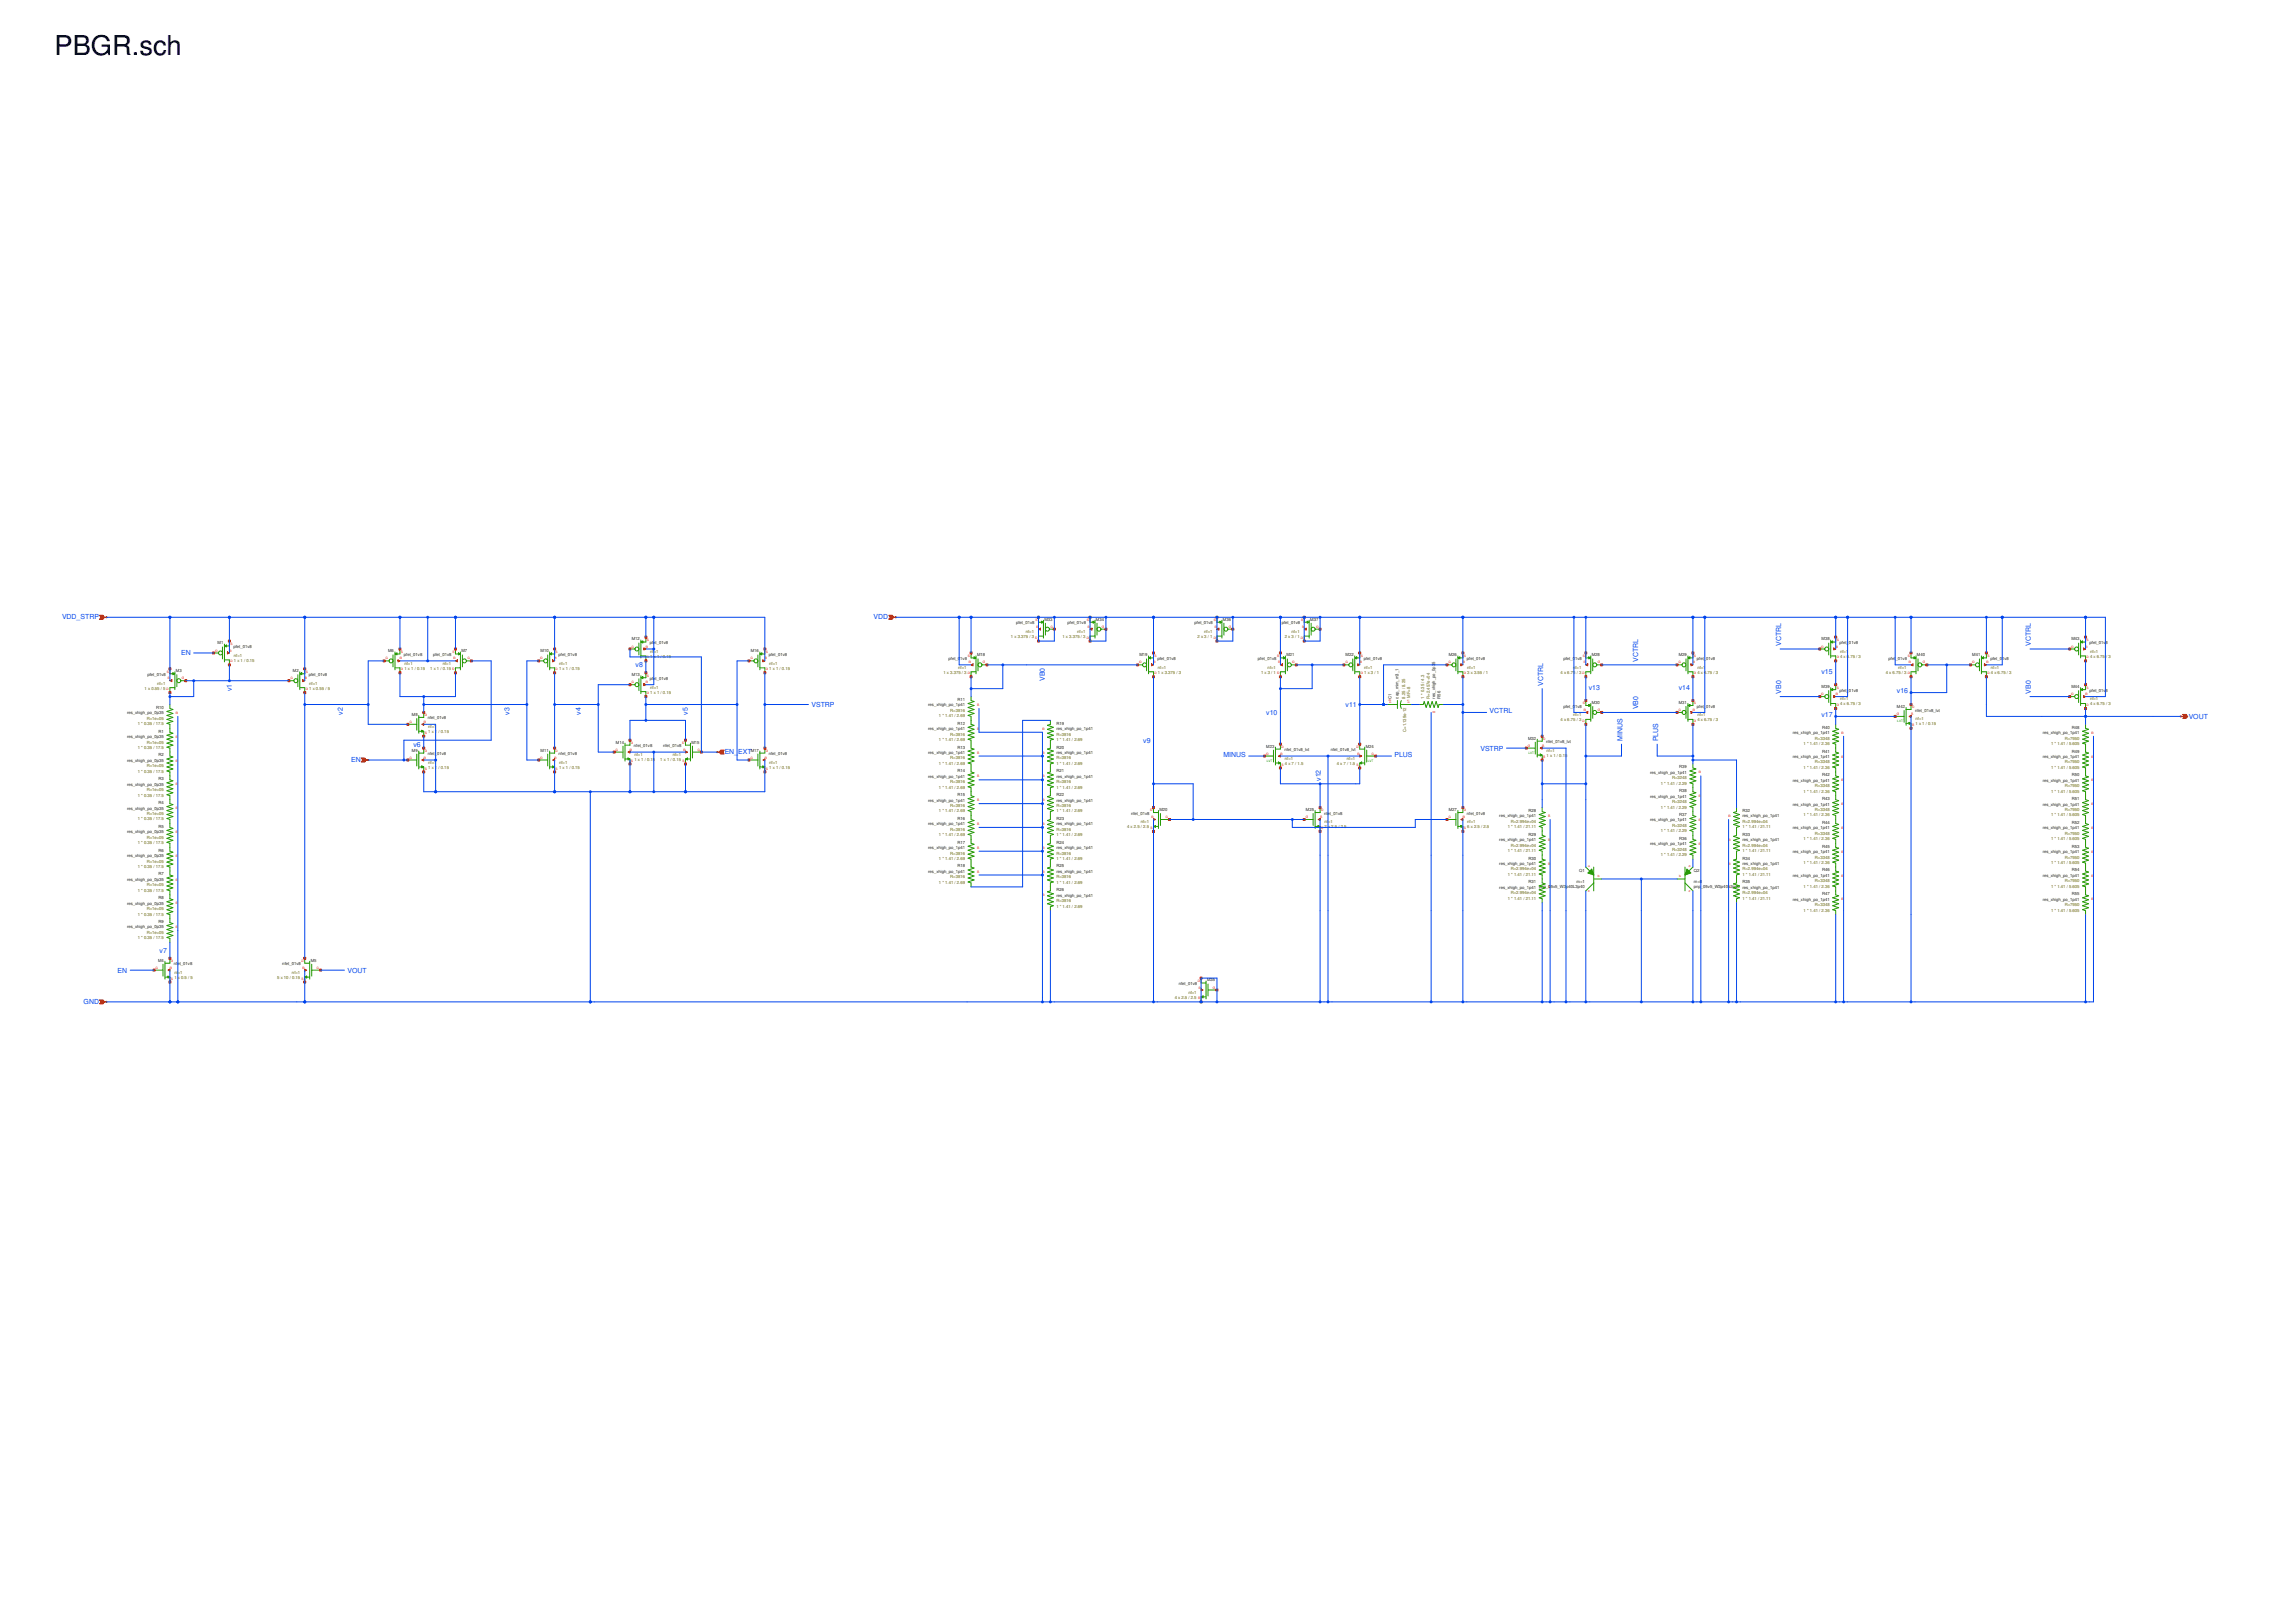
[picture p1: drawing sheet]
<svg xmlns="http://www.w3.org/2000/svg" width="297mm" height="210mm" viewBox="0 0 297 210" stroke-linecap="round" stroke-linejoin="round" font-family="sans-serif">
<defs><g id="words">
<text font-size="3.5" x="7.1" y="7.1">PBGR.sch</text>
<g font-size=".9" fill="#0044ed">
<text x="8" y="80.2">VDD_STRP</text>
<text x="113" y="80.2">VDD</text>
<text x="230.4" y="83.6" transform="rotate(-90 230.4 83.6)">VCTRL</text>
<text x="262.7" y="83.6" transform="rotate(-90 262.7 83.6)">VCTRL</text>
<text x="23.4" y="84.8">EN</text>
<text x="30" y="89.4" transform="rotate(-90 30 89.4)">v1</text>
<text x="82.2" y="86.3">v8</text>
<text x="135.2" y="88.1" transform="rotate(-90 135.2 88.1)">VB0</text>
<text x="199.6" y="88.7" transform="rotate(-90 199.6 88.7)">VCTRL</text>
<text x="205.5" y="89.2">v13</text>
<text x="211.9" y="85.7" transform="rotate(-90 211.9 85.7)">VCTRL</text>
<text x="217.2" y="89.2">v14</text>
<text x="230.4" y="89.8" transform="rotate(-90 230.4 89.8)">VB0</text>
<text x="235.7" y="87.2">v15</text>
<text x="245.4" y="89.7">v16</text>
<text x="262.7" y="89.8" transform="rotate(-90 262.7 89.8)">VB0</text>
<text x="44.4" y="92.5" transform="rotate(-90 44.4 92.5)">v2</text>
<text x="65.9" y="92.5" transform="rotate(-90 65.9 92.5)">v3</text>
<text x="75.1" y="92.5" transform="rotate(-90 75.1 92.5)">v4</text>
<text x="89" y="92.5" transform="rotate(-90 89 92.5)">v5</text>
<text x="105" y="91.5">VSTRP</text>
<text x="163.8" y="92.5">v10</text>
<text x="174.1" y="91.5">v11</text>
<text x="192.7" y="92.3">VCTRL</text>
<text x="209.9" y="95.9" transform="rotate(-90 209.9 95.9)">MINUS</text>
<text x="211.9" y="91.8" transform="rotate(-90 211.9 91.8)">VB0</text>
<text x="214.5" y="95.9" transform="rotate(-90 214.5 95.9)">PLUS</text>
<text x="235.7" y="92.8">v17</text>
<text x="283.2" y="93">VOUT</text>
<text x="45.4" y="98.6">EN</text>
<text x="53.5" y="96.6">v6</text>
<text x="93.8" y="97.6">EN_EXT</text>
<text x="147.9" y="96.1">v9</text>
<text x="158.3" y="98">MINUS</text>
<text x="170.9" y="101" transform="rotate(-90 170.9 101)">v12</text>
<text x="180.4" y="98">PLUS</text>
<text x="191.5" y="97.1">VSTRP</text>
<text x="15.2" y="125.9">EN</text>
<text x="20.6" y="123.3">v7</text>
<text x="44.9" y="125.9">VOUT</text>
<text x="10.8" y="129.9">GND</text>
</g>
<g font-size=".5" fill="#222">
<text x="28.2" y="83.4">M1</text>
<text x="30.2" y="83.9">pfet_01v8</text>
<text x="81.7" y="82.9">M12</text>
<text x="84.1" y="83.4">pfet_01v8</text>
<text x="131.5" y="80.8">pfet_01v8</text>
<text x="135.1" y="80.3">M33</text>
<text x="138.1" y="80.8">pfet_01v8</text>
<text x="141.8" y="80.3">M34</text>
<text x="154.5" y="80.8">pfet_01v8</text>
<text x="158.2" y="80.3">M36</text>
<text x="165.8" y="80.8">pfet_01v8</text>
<text x="169.5" y="80.3">M37</text>
<text x="235.7" y="82.9">M38</text>
<text x="238" y="83.4">pfet_01v8</text>
<text x="268" y="82.9">M43</text>
<text x="270.3" y="83.4">pfet_01v8</text>
<text x="19.1" y="87.5">pfet_01v8</text>
<text x="22.8" y="87">M3</text>
<text x="37.9" y="87">M2</text>
<text x="39.9" y="87.5">pfet_01v8</text>
<text x="50.2" y="84.4">M6</text>
<text x="52.3" y="84.9">pfet_01v8</text>
<text x="56" y="84.9">pfet_01v8</text>
<text x="59.7" y="84.4">M7</text>
<text x="69.9" y="84.4">M10</text>
<text x="72.3" y="84.9">pfet_01v8</text>
<text x="81.7" y="87.5">M13</text>
<text x="84.1" y="88">pfet_01v8</text>
<text x="97.1" y="84.4">M16</text>
<text x="99.5" y="84.9">pfet_01v8</text>
<text x="122.7" y="85.4">pfet_01v8</text>
<text x="126.4" y="84.9">M18</text>
<text x="147.4" y="84.9">M19</text>
<text x="149.7" y="85.4">pfet_01v8</text>
<text x="162.7" y="85.4">pfet_01v8</text>
<text x="166.4" y="84.9">M21</text>
<text x="174.1" y="84.9">M22</text>
<text x="176.4" y="85.4">pfet_01v8</text>
<text x="187.4" y="84.9">M26</text>
<text x="189.8" y="85.4">pfet_01v8</text>
<text x="202.3" y="85.4">pfet_01v8</text>
<text x="205.9" y="84.9">M28</text>
<text x="217.2" y="84.9">M29</text>
<text x="219.5" y="85.4">pfet_01v8</text>
<text x="235.7" y="89">M39</text>
<text x="238" y="89.5">pfet_01v8</text>
<text x="244.3" y="85.4">pfet_01v8</text>
<text x="248" y="84.9">M40</text>
<text x="255.2" y="84.9">M41</text>
<text x="257.5" y="85.4">pfet_01v8</text>
<text x="268" y="89">M44</text>
<text x="270.3" y="89.5">pfet_01v8</text>
<text x="16.4" y="92.4">res_xhigh_po_0p35</text>
<text x="16.4" y="95.5">res_xhigh_po_0p35</text>
<text x="20.2" y="91.7">R10</text>
<text x="20.5" y="94.8">R1</text>
<text x="53.3" y="92.6">M8</text>
<text x="55.3" y="93.1">nfet_01v8</text>
<text x="120.1" y="91.4">res_xhigh_po_1p41</text>
<text x="120.1" y="94.5">res_xhigh_po_1p41</text>
<text x="123.9" y="90.7">R11</text>
<text x="123.9" y="93.8">R12</text>
<text x="136.7" y="93.8">R19</text>
<text x="136.7" y="94.5">res_xhigh_po_1p41</text>
<text x="180" y="90.4" transform="rotate(-90 180 90.4)">C1</text>
<text x="180.9" y="90.4" transform="rotate(-90 180.9 90.4)">cap_mim_m3_1</text>
<text x="185.7" y="90.4" transform="rotate(-90 185.7 90.4)">res_xhigh_po_0p35</text>
<text x="186.4" y="90.4" transform="rotate(-90 186.4 90.4)">R56</text>
<text x="197.7" y="95.7">M32</text>
<text x="202.3" y="91.6">pfet_01v8</text>
<text x="205.9" y="91.1">M30</text>
<text x="217.2" y="91.1">M31</text>
<text x="219.5" y="91.6">pfet_01v8</text>
<text x="231.9" y="95">res_xhigh_po_1p41</text>
<text x="235.7" y="94.3">R40</text>
<text x="245.4" y="91.6">M42</text>
<text x="247.7" y="92.1">nfet_01v8_lvt</text>
<text x="264.3" y="95">res_xhigh_po_1p41</text>
<text x="268" y="94.3">R48</text>
<text x="16.4" y="98.6">res_xhigh_po_0p35</text>
<text x="16.4" y="101.7">res_xhigh_po_0p35</text>
<text x="20.5" y="97.9">R2</text>
<text x="20.5" y="101">R3</text>
<text x="53.3" y="97.3">M9</text>
<text x="55.3" y="97.7">nfet_01v8</text>
<text x="69.9" y="97.3">M11</text>
<text x="72.3" y="97.7">nfet_01v8</text>
<text x="79.7" y="96.2">M14</text>
<text x="82" y="96.7">nfet_01v8</text>
<text x="85.8" y="96.7">nfet_01v8</text>
<text x="89.5" y="96.2">M15</text>
<text x="97.1" y="97.3">M17</text>
<text x="99.5" y="97.7">nfet_01v8</text>
<text x="120.1" y="97.6">res_xhigh_po_1p41</text>
<text x="120.1" y="100.7">res_xhigh_po_1p41</text>
<text x="123.9" y="96.9">R13</text>
<text x="123.9" y="99.9">R14</text>
<text x="136.7" y="96.9">R20</text>
<text x="136.7" y="97.6">res_xhigh_po_1p41</text>
<text x="136.7" y="99.9">R21</text>
<text x="136.7" y="100.7">res_xhigh_po_1p41</text>
<text x="163.8" y="96.7">M23</text>
<text x="166.2" y="97.2">nfet_01v8_lvt</text>
<text x="172.2" y="97.2">nfet_01v8_lvt</text>
<text x="176.7" y="96.7">M24</text>
<text x="200" y="96.2">nfet_01v8_lvt</text>
<text x="213.5" y="100.1">res_xhigh_po_1p41</text>
<text x="217.2" y="99.4">R39</text>
<text x="231.9" y="98.1">res_xhigh_po_1p41</text>
<text x="231.9" y="101.2">res_xhigh_po_1p41</text>
<text x="235.7" y="97.4">R41</text>
<text x="235.7" y="100.5">R42</text>
<text x="264.3" y="98.1">res_xhigh_po_1p41</text>
<text x="264.3" y="101.2">res_xhigh_po_1p41</text>
<text x="268" y="97.4">R49</text>
<text x="268" y="100.5">R50</text>
<text x="16.4" y="104.8">res_xhigh_po_0p35</text>
<text x="16.4" y="107.8">res_xhigh_po_0p35</text>
<text x="20.5" y="104.1">R4</text>
<text x="20.5" y="107.1">R5</text>
<text x="120.1" y="103.7">res_xhigh_po_1p41</text>
<text x="120.1" y="106.8">res_xhigh_po_1p41</text>
<text x="123.9" y="103">R15</text>
<text x="123.9" y="106.1">R16</text>
<text x="136.7" y="103">R22</text>
<text x="136.7" y="103.7">res_xhigh_po_1p41</text>
<text x="136.7" y="106.1">R23</text>
<text x="136.7" y="106.8">res_xhigh_po_1p41</text>
<text x="146.3" y="105.4">nfet_01v8</text>
<text x="150" y="105">M20</text>
<text x="169" y="105">M25</text>
<text x="171.3" y="105.4">nfet_01v8</text>
<text x="187.4" y="105">M27</text>
<text x="189.8" y="105.4">nfet_01v8</text>
<text x="194" y="105.8">res_xhigh_po_1p41</text>
<text x="197.7" y="105.1">R28</text>
<text x="213.5" y="106.3">res_xhigh_po_1p41</text>
<text x="213.5" y="103.2">res_xhigh_po_1p41</text>
<text x="217.2" y="105.6">R37</text>
<text x="217.2" y="102.5">R38</text>
<text x="225.4" y="105.1">R32</text>
<text x="225.4" y="105.8">res_xhigh_po_1p41</text>
<text x="231.9" y="104.2">res_xhigh_po_1p41</text>
<text x="231.9" y="107.3">res_xhigh_po_1p41</text>
<text x="235.7" y="103.5">R43</text>
<text x="235.7" y="106.6">R44</text>
<text x="264.3" y="104.2">res_xhigh_po_1p41</text>
<text x="264.3" y="107.3">res_xhigh_po_1p41</text>
<text x="268" y="103.5">R51</text>
<text x="268" y="106.6">R52</text>
<text x="16.4" y="110.9">res_xhigh_po_0p35</text>
<text x="16.4" y="114">res_xhigh_po_0p35</text>
<text x="20.5" y="110.2">R6</text>
<text x="20.5" y="113.3">R7</text>
<text x="120.1" y="109.9">res_xhigh_po_1p41</text>
<text x="120.1" y="113">res_xhigh_po_1p41</text>
<text x="123.9" y="109.2">R17</text>
<text x="123.9" y="112.3">R18</text>
<text x="136.7" y="109.2">R24</text>
<text x="136.7" y="109.9">res_xhigh_po_1p41</text>
<text x="136.7" y="112.3">R25</text>
<text x="136.7" y="113">res_xhigh_po_1p41</text>
<text x="194" y="108.9">res_xhigh_po_1p41</text>
<text x="194" y="111.9">res_xhigh_po_1p41</text>
<text x="197.7" y="108.2">R29</text>
<text x="197.7" y="111.2">R30</text>
<text x="204.3" y="112.8">Q1</text>
<text x="213.5" y="109.4">res_xhigh_po_1p41</text>
<text x="217.2" y="108.7">R36</text>
<text x="219.1" y="112.8">Q2</text>
<text x="225.4" y="108.2">R33</text>
<text x="225.4" y="108.9">res_xhigh_po_1p41</text>
<text x="225.4" y="111.2">R34</text>
<text x="225.4" y="111.9">res_xhigh_po_1p41</text>
<text x="231.9" y="110.4">res_xhigh_po_1p41</text>
<text x="231.9" y="113.5">res_xhigh_po_1p41</text>
<text x="235.7" y="109.7">R45</text>
<text x="235.7" y="112.8">R46</text>
<text x="264.3" y="110.4">res_xhigh_po_1p41</text>
<text x="264.3" y="113.5">res_xhigh_po_1p41</text>
<text x="268" y="109.7">R53</text>
<text x="268" y="112.8">R54</text>
<text x="16.4" y="117.1">res_xhigh_po_0p35</text>
<text x="20.5" y="116.4">R8</text>
<text x="20.5" y="119.4">R9</text>
<text x="136.7" y="115.3">R26</text>
<text x="136.7" y="116">res_xhigh_po_1p41</text>
<text x="194" y="115">res_xhigh_po_1p41 pnp_05v5_W3p40L3p40</text>
<text x="197.7" y="114.3">R31</text>
<text x="204" y="114.3">m=1</text>
<text x="219.1" y="114.3">m=8</text>
<text x="219.1" y="115">pnp_05v5_W3p40L3p40 res_xhigh_po_1p41</text>
<text x="225.4" y="114.3">R35</text>
<text x="231.9" y="116.6">res_xhigh_po_1p41</text>
<text x="235.7" y="115.9">R47</text>
<text x="264.3" y="116.6">res_xhigh_po_1p41</text>
<text x="268" y="115.9">R55</text>
<text x="16.4" y="120.2">res_xhigh_po_0p35</text>
<text x="20.5" y="124.4">M4</text>
<text x="22.5" y="124.9">nfet_01v8</text>
<text x="36.5" y="124.9">nfet_01v8</text>
<text x="40.2" y="124.4">M5</text>
<text x="152.5" y="127.5">nfet_01v8</text>
<text x="156.2" y="127">M35</text>
</g>
<g font-size=".5" fill="#660">
<text x="130.8" y="82.6">1 x 3.375 / 3</text>
<text x="132.7" y="81.9">nf=1</text>
<text x="137.5" y="82.6">1 x 3.375 / 3</text>
<text x="139.4" y="81.9">nf=1</text>
<text x="154.9" y="82.6">2 x 3 / 1</text>
<text x="155.8" y="81.9">nf=1</text>
<text x="166.2" y="82.6">2 x 3 / 1</text>
<text x="167.1" y="81.9">nf=1</text>
<text x="18.7" y="89.2">1 x 0.55 / 5</text>
<text x="20.3" y="88.6">nf=1</text>
<text x="30.3" y="85.6">1 x 1 / 0.15</text>
<text x="30.3" y="85">nf=1</text>
<text x="40" y="89.2">1 x 0.55 / 5</text>
<text x="40" y="88.6">nf=1</text>
<text x="52.3" y="86.7">1 x 1 / 0.15</text>
<text x="52.3" y="86">nf=1</text>
<text x="55.7" y="86.7">1 x 1 / 0.15</text>
<text x="57.3" y="86">nf=1</text>
<text x="72.3" y="86.7">1 x 1 / 0.15</text>
<text x="72.3" y="86">nf=1</text>
<text x="84.1" y="85.1">1 x 1 / 0.15</text>
<text x="84.1" y="84.5">nf=1</text>
<text x="84.1" y="89.7">1 x 1 / 0.15</text>
<text x="84.1" y="89.1">nf=1</text>
<text x="99.5" y="86.7">1 x 1 / 0.15</text>
<text x="99.5" y="86">nf=1</text>
<text x="122.1" y="87.2">1 x 3.375 / 3</text>
<text x="124" y="86.5">nf=1</text>
<text x="149.8" y="87.2">1 x 3.375 / 3</text>
<text x="149.8" y="86.5">nf=1</text>
<text x="163.1" y="87.2">1 x 3 / 1</text>
<text x="164" y="86.5">nf=1</text>
<text x="176.5" y="87.2">1 x 3 / 1</text>
<text x="176.5" y="86.5">nf=1</text>
<text x="189.8" y="87.2">3 x 3.55 / 1</text>
<text x="189.8" y="86.5">nf=1</text>
<text x="201.9" y="87.2">4 x 6.75 / 3</text>
<text x="203.5" y="86.5">nf=1</text>
<text x="219.6" y="87.2">4 x 6.75 / 3</text>
<text x="219.6" y="86.5">nf=1</text>
<text x="238.1" y="85.1">4 x 6.75 / 3</text>
<text x="238.1" y="84.5">nf=1</text>
<text x="244" y="87.2">4 x 6.75 / 3</text>
<text x="245.6" y="86.5">nf=1</text>
<text x="257.6" y="87.2">4 x 6.75 / 3</text>
<text x="257.6" y="86.5">nf=1</text>
<text x="270.4" y="85.1">4 x 6.75 / 3</text>
<text x="270.4" y="84.5">nf=1</text>
<text x="17.8" y="93.9">1 * 0.35 / 17.5</text>
<text x="19" y="93.1">R=1e+05</text>
<text x="55.4" y="94.9">1 x 1 / 0.15</text>
<text x="55.4" y="94.2">nf=1</text>
<text x="121.5" y="92.8">1 * 1.41 / 2.69</text>
<text x="121.5" y="95.9">1 * 1.41 / 2.69</text>
<text x="122.9" y="92.1">R=3816</text>
<text x="122.9" y="95.2">R=3816</text>
<text x="136.7" y="95.9">1 * 1.41 / 2.69</text>
<text x="136.7" y="95.2">R=3816</text>
<text x="181.8" y="90.4" transform="rotate(-90 181.8 90.4)">8.25 / 8.25</text>
<text x="181.9" y="94.7" transform="rotate(-90 181.9 94.7)">C=1.139e-12</text>
<text x="182.4" y="90.3" transform="rotate(-90 182.4 90.3)">MF=8</text>
<text x="184.3" y="90.4" transform="rotate(-90 184.3 90.4)">1 * 0.35 / 4.3</text>
<text x="185" y="90.4" transform="rotate(-90 185 90.4)">R=2.457e+04</text>
<text x="201.9" y="93.3">4 x 6.75 / 3</text>
<text x="203.5" y="92.7">nf=1</text>
<text x="219.6" y="93.3">4 x 6.75 / 3</text>
<text x="219.6" y="92.7">nf=1</text>
<text x="234.8" y="95.7">R=3348</text>
<text x="238.1" y="91.3">4 x 6.75 / 3</text>
<text x="238.1" y="90.6">nf=1</text>
<text x="247.8" y="93.9">1 x 1 / 0.15</text>
<text x="247.8" y="93.2">nf=1</text>
<text x="267.1" y="95.7">R=7950</text>
<text x="270.4" y="91.3">4 x 6.75 / 3</text>
<text x="270.4" y="90.6">nf=1</text>
<text x="17.8" y="96.9">1 * 0.35 / 17.5</text>
<text x="17.8" y="100">1 * 0.35 / 17.5</text>
<text x="19" y="96.2">R=1e+05</text>
<text x="19" y="99.3">R=1e+05</text>
<text x="55.4" y="99.5">1 x 1 / 0.15</text>
<text x="55.4" y="98.9">nf=1</text>
<text x="72.3" y="99.5">1 x 1 / 0.15</text>
<text x="72.3" y="98.9">nf=1</text>
<text x="82.1" y="98.5">1 x 1 / 0.15</text>
<text x="82.1" y="97.8">nf=1</text>
<text x="85.4" y="98.5">1 x 1 / 0.15</text>
<text x="87" y="97.8">nf=1</text>
<text x="99.5" y="99.5">1 x 1 / 0.15</text>
<text x="99.5" y="98.9">nf=1</text>
<text x="121.5" y="99">1 * 1.41 / 2.69</text>
<text x="122.9" y="98.3">R=3816</text>
<text x="122.9" y="101.4">R=3816</text>
<text x="136.7" y="99">1 * 1.41 / 2.69</text>
<text x="136.7" y="98.3">R=3816</text>
<text x="136.7" y="101.4">R=3816</text>
<text x="166.2" y="99">4 x 7 / 1.5</text>
<text x="166.2" y="98.3">nf=1</text>
<text x="172.9" y="99">4 x 7 / 1.5</text>
<text x="174.3" y="98.3">nf=1</text>
<text x="200.1" y="98">1 x 1 / 0.15</text>
<text x="200.1" y="97.3">nf=1</text>
<text x="214.9" y="101.6">1 * 1.41 / 2.29</text>
<text x="216.3" y="100.8">R=3248</text>
<text x="233.3" y="96.4">1 * 1.41 / 2.36</text>
<text x="233.3" y="99.5">1 * 1.41 / 2.36</text>
<text x="234.8" y="98.8">R=3348</text>
<text x="234.8" y="101.9">R=3348</text>
<text x="265.4" y="96.4">1 * 1.41 / 5.605</text>
<text x="265.4" y="99.5">1 * 1.41 / 5.605</text>
<text x="267.1" y="98.8">R=7950</text>
<text x="267.1" y="101.9">R=7950</text>
<text x="17.8" y="103.1">1 * 0.35 / 17.5</text>
<text x="17.8" y="106.2">1 * 0.35 / 17.5</text>
<text x="19" y="102.4">R=1e+05</text>
<text x="19" y="105.5">R=1e+05</text>
<text x="121.5" y="102.1">1 * 1.41 / 2.69</text>
<text x="121.5" y="105.1">1 * 1.41 / 2.69</text>
<text x="122.9" y="104.4">R=3816</text>
<text x="122.9" y="107.5">R=3816</text>
<text x="136.7" y="102.1">1 * 1.41 / 2.69</text>
<text x="136.7" y="105.1">1 * 1.41 / 2.69</text>
<text x="136.7" y="104.4">R=3816</text>
<text x="136.7" y="107.5">R=3816</text>
<text x="145.8" y="107.2">4 x 2.5 / 2.5</text>
<text x="147.6" y="106.6">nf=1</text>
<text x="171.4" y="107.2">2 x 2.5 / 2.5</text>
<text x="171.4" y="106.6">nf=1</text>
<text x="189.8" y="107.2">6 x 2.5 / 2.5</text>
<text x="189.8" y="106.6">nf=1</text>
<text x="195.1" y="107.2">1 * 1.41 / 21.11</text>
<text x="195.5" y="106.5">R=2.994e+04</text>
<text x="214.9" y="107.7">1 * 1.41 / 2.29</text>
<text x="214.9" y="104.6">1 * 1.41 / 2.29</text>
<text x="216.3" y="107">R=3248</text>
<text x="216.3" y="103.9">R=3248</text>
<text x="225.4" y="107.2">1 * 1.41 / 21.11</text>
<text x="225.4" y="106.5">R=2.994e+04</text>
<text x="233.3" y="102.6">1 * 1.41 / 2.36</text>
<text x="233.3" y="105.7">1 * 1.41 / 2.36</text>
<text x="234.8" y="105">R=3348</text>
<text x="265.4" y="102.6">1 * 1.41 / 5.605</text>
<text x="265.4" y="105.7">1 * 1.41 / 5.605</text>
<text x="267.1" y="105">R=7950</text>
<text x="17.8" y="109.2">1 * 0.35 / 17.5</text>
<text x="17.8" y="112.3">1 * 0.35 / 17.5</text>
<text x="19" y="108.5">R=1e+05</text>
<text x="19" y="111.6">R=1e+05</text>
<text x="121.5" y="108.2">1 * 1.41 / 2.69</text>
<text x="121.5" y="111.3">1 * 1.41 / 2.69</text>
<text x="122.9" y="110.6">R=3816</text>
<text x="122.9" y="113.7">R=3816</text>
<text x="136.7" y="108.2">1 * 1.41 / 2.69</text>
<text x="136.7" y="111.3">1 * 1.41 / 2.69</text>
<text x="136.7" y="110.6">R=3816</text>
<text x="136.7" y="113.7">R=3816</text>
<text x="195.1" y="110.3">1 * 1.41 / 21.11</text>
<text x="195.1" y="113.4">1 * 1.41 / 21.11</text>
<text x="195.5" y="109.6">R=2.994e+04</text>
<text x="195.5" y="112.6">R=2.994e+04</text>
<text x="214.9" y="110.8">1 * 1.41 / 2.29</text>
<text x="216.3" y="110.1">R=3248</text>
<text x="225.4" y="110.3">1 * 1.41 / 21.11</text>
<text x="225.4" y="109.6">R=2.994e+04</text>
<text x="225.4" y="113.4">1 * 1.41 / 21.11</text>
<text x="225.4" y="112.6">R=2.994e+04</text>
<text x="233.3" y="108.7">1 * 1.41 / 2.36</text>
<text x="233.3" y="111.8">1 * 1.41 / 2.36</text>
<text x="234.8" y="108">R=3348</text>
<text x="234.8" y="111.1">R=3348</text>
<text x="265.4" y="108.7">1 * 1.41 / 5.605</text>
<text x="265.4" y="111.8">1 * 1.41 / 5.605</text>
<text x="267.1" y="108">R=7950</text>
<text x="267.1" y="111.1">R=7950</text>
<text x="17.8" y="115.4">1 * 0.35 / 17.5</text>
<text x="17.8" y="118.5">1 * 0.35 / 17.5</text>
<text x="19" y="114.7">R=1e+05</text>
<text x="19" y="117.8">R=1e+05</text>
<text x="121.5" y="114.4">1 * 1.41 / 2.69</text>
<text x="136.7" y="114.4">1 * 1.41 / 2.69</text>
<text x="136.7" y="117.5">1 * 1.41 / 2.69</text>
<text x="136.7" y="116.8">R=3816</text>
<text x="195.1" y="116.4">1 * 1.41 / 21.11</text>
<text x="195.5" y="115.7">R=2.994e+04</text>
<text x="225.4" y="116.4">1 * 1.41 / 21.11</text>
<text x="225.4" y="115.7">R=2.994e+04</text>
<text x="233.3" y="114.9">1 * 1.41 / 2.36</text>
<text x="233.3" y="118">1 * 1.41 / 2.36</text>
<text x="234.8" y="114.2">R=3348</text>
<text x="234.8" y="117.3">R=3348</text>
<text x="265.4" y="114.9">1 * 1.41 / 5.605</text>
<text x="265.4" y="118">1 * 1.41 / 5.605</text>
<text x="267.1" y="114.2">R=7950</text>
<text x="267.1" y="117.3">R=7950</text>
<text x="17.8" y="121.6">1 * 0.35 / 17.5</text>
<text x="19" y="120.9">R=1e+05</text>
<text x="22.6" y="126.7">1 x 0.5 / 5</text>
<text x="22.6" y="126.1">nf=1</text>
<text x="35.9" y="126.7">5 x 10 / 0.15</text>
<text x="37.8" y="126.1">nf=1</text>
<text x="152" y="129.3">4 x 2.5 / 2.5</text>
<text x="153.7" y="128.6">nf=1</text>
</g>
<g font-size=".4" fill="#fe0000">
<text x="29.8" y="83.5">S</text>
<text x="81.7" y="83.8">G</text>
<text x="83.6" y="83.8">B</text>
<text x="83.7" y="83">S</text>
<text x="133.9" y="82.6">D</text>
<text x="134" y="80.4">S</text>
<text x="134.1" y="81.2">B</text>
<text x="135.9" y="81.2">G</text>
<text x="140.6" y="82.6">D</text>
<text x="140.6" y="80.4">S</text>
<text x="140.8" y="81.2">B</text>
<text x="142.6" y="81.2">G</text>
<text x="157" y="82.6">D</text>
<text x="157" y="80.4">S</text>
<text x="157.2" y="81.2">B</text>
<text x="159" y="81.2">G</text>
<text x="168.3" y="82.6">D</text>
<text x="168.3" y="80.4">S</text>
<text x="168.5" y="81.2">B</text>
<text x="170.3" y="81.2">G</text>
<text x="235.6" y="83.8">G</text>
<text x="237.5" y="83.8">B</text>
<text x="237.6" y="83">S</text>
<text x="268" y="83.8">G</text>
<text x="269.8" y="83.8">B</text>
<text x="269.9" y="83">S</text>
<text x="21.6" y="89.3">D</text>
<text x="21.6" y="87.1">S</text>
<text x="21.7" y="87.9">B</text>
<text x="23.5" y="87.9">G</text>
<text x="27.8" y="84.3">G</text>
<text x="29.7" y="84.3">B</text>
<text x="29.8" y="85.7">D</text>
<text x="37.6" y="87.9">G</text>
<text x="39.4" y="87.9">B</text>
<text x="39.6" y="89.3">D</text>
<text x="39.6" y="87.1">S</text>
<text x="49.9" y="85.3">G</text>
<text x="51.7" y="85.3">B</text>
<text x="51.9" y="86.8">D</text>
<text x="51.9" y="84.5">S</text>
<text x="58.5" y="86.8">D</text>
<text x="58.5" y="84.5">S</text>
<text x="58.7" y="85.3">B</text>
<text x="60.5" y="85.3">G</text>
<text x="69.9" y="85.3">G</text>
<text x="71.8" y="85.3">B</text>
<text x="71.9" y="86.8">D</text>
<text x="71.9" y="84.5">S</text>
<text x="81.7" y="88.4">G</text>
<text x="83.6" y="88.4">B</text>
<text x="83.7" y="85.2">D</text>
<text x="83.7" y="89.8">D</text>
<text x="83.7" y="87.6">S</text>
<text x="97.1" y="85.3">G</text>
<text x="98.9" y="85.3">B</text>
<text x="99.1" y="86.8">D</text>
<text x="99.1" y="84.5">S</text>
<text x="125.2" y="87.3">D</text>
<text x="125.2" y="85">S</text>
<text x="125.4" y="85.9">B</text>
<text x="127.2" y="85.9">G</text>
<text x="147.4" y="85.9">G</text>
<text x="149.2" y="85.9">B</text>
<text x="149.4" y="87.3">D</text>
<text x="149.4" y="85">S</text>
<text x="165.2" y="87.3">D</text>
<text x="165.3" y="85">S</text>
<text x="165.4" y="85.9">B</text>
<text x="167.2" y="85.9">G</text>
<text x="174.1" y="85.9">G</text>
<text x="175.9" y="85.9">B</text>
<text x="176" y="87.3">D</text>
<text x="176" y="85">S</text>
<text x="187.4" y="85.9">G</text>
<text x="189.3" y="85.9">B</text>
<text x="189.4" y="87.3">D</text>
<text x="189.4" y="85">S</text>
<text x="204.7" y="87.3">D</text>
<text x="204.8" y="85">S</text>
<text x="204.9" y="85.9">B</text>
<text x="206.7" y="85.9">G</text>
<text x="217.2" y="85.9">G</text>
<text x="219" y="85.9">B</text>
<text x="219.1" y="87.3">D</text>
<text x="219.1" y="85">S</text>
<text x="235.6" y="90">G</text>
<text x="237.5" y="90">B</text>
<text x="237.6" y="85.2">D</text>
<text x="237.6" y="89.1">S</text>
<text x="246.8" y="87.3">D</text>
<text x="246.8" y="85">S</text>
<text x="247" y="85.9">B</text>
<text x="248.8" y="85.9">G</text>
<text x="255.1" y="85.9">G</text>
<text x="257" y="85.9">B</text>
<text x="257.1" y="87.3">D</text>
<text x="257.1" y="85">S</text>
<text x="268" y="90">G</text>
<text x="269.8" y="90">B</text>
<text x="269.9" y="85.2">D</text>
<text x="269.9" y="89.1">S</text>
<text x="22.8" y="92.4">B</text>
<text x="22.8" y="95.5">B</text>
<text x="53" y="93.6">G</text>
<text x="54.8" y="93.6">B</text>
<text x="54.9" y="95">S</text>
<text x="54.9" y="92.7">D</text>
<text x="126.4" y="91.4">B</text>
<text x="126.4" y="94.5">B</text>
<text x="134.8" y="94.5">B</text>
<text x="180" y="90.9" transform="rotate(-90 180 90.9)">c0</text>
<text x="182.3" y="90.9" transform="rotate(-90 182.3 90.9)">c1</text>
<text x="185.7" y="92.2" transform="rotate(-90 185.7 92.2)">B</text>
<text x="199.6" y="95.8">D</text>
<text x="204.7" y="93.4">D</text>
<text x="204.8" y="91.2">S</text>
<text x="204.9" y="92">B</text>
<text x="206.7" y="92">G</text>
<text x="217.2" y="92">G</text>
<text x="219" y="92">B</text>
<text x="219.1" y="93.4">D</text>
<text x="219.1" y="91.2">S</text>
<text x="237.6" y="91.4">D</text>
<text x="238.3" y="95">B</text>
<text x="245.4" y="92.5">G</text>
<text x="247.2" y="92.5">B</text>
<text x="247.4" y="93.9">S</text>
<text x="247.4" y="91.7">D</text>
<text x="269.9" y="91.4">D</text>
<text x="270.6" y="95">B</text>
<text x="22.8" y="98.6">B</text>
<text x="22.8" y="101.6">B</text>
<text x="53" y="98.2">G</text>
<text x="54.8" y="98.2">B</text>
<text x="54.9" y="99.6">S</text>
<text x="54.9" y="97.3">D</text>
<text x="69.9" y="98.2">G</text>
<text x="71.8" y="98.2">B</text>
<text x="71.9" y="99.6">S</text>
<text x="71.9" y="97.3">D</text>
<text x="79.6" y="97.1">G</text>
<text x="81.5" y="97.1">B</text>
<text x="81.6" y="98.6">S</text>
<text x="81.6" y="96.3">D</text>
<text x="88.3" y="96.3">D</text>
<text x="88.3" y="98.6">S</text>
<text x="88.4" y="97.1">B</text>
<text x="90.2" y="97.1">G</text>
<text x="97.1" y="98.2">G</text>
<text x="98.9" y="98.2">B</text>
<text x="99.1" y="99.6">S</text>
<text x="99.1" y="97.3">D</text>
<text x="126.4" y="97.5">B</text>
<text x="126.4" y="100.6">B</text>
<text x="134.8" y="97.5">B</text>
<text x="134.8" y="100.6">B</text>
<text x="163.8" y="97.7">G</text>
<text x="165.7" y="97.7">B</text>
<text x="165.8" y="99.1">S</text>
<text x="165.8" y="96.8">D</text>
<text x="175.5" y="96.8">D</text>
<text x="175.5" y="99.1">S</text>
<text x="175.6" y="97.7">B</text>
<text x="177.5" y="97.7">G</text>
<text x="197.7" y="96.6">G</text>
<text x="199.5" y="96.6">B</text>
<text x="199.6" y="98">S</text>
<text x="219.8" y="100.1">B</text>
<text x="238.3" y="98">B</text>
<text x="238.3" y="101.1">B</text>
<text x="270.6" y="98">B</text>
<text x="270.6" y="101.1">B</text>
<text x="22.8" y="104.7">B</text>
<text x="22.8" y="107.8">B</text>
<text x="126.4" y="103.7">B</text>
<text x="126.4" y="106.8">B</text>
<text x="134.8" y="103.7">B</text>
<text x="134.8" y="106.8">B</text>
<text x="148.8" y="105">D</text>
<text x="148.8" y="107.3">S</text>
<text x="149" y="105.9">B</text>
<text x="150.8" y="105.9">G</text>
<text x="168.9" y="105.9">G</text>
<text x="170.8" y="105.9">B</text>
<text x="170.9" y="107.3">S</text>
<text x="170.9" y="105">D</text>
<text x="187.4" y="105.9">G</text>
<text x="189.3" y="105.9">B</text>
<text x="189.4" y="107.3">S</text>
<text x="189.4" y="105">D</text>
<text x="200.3" y="105.7">B</text>
<text x="219.8" y="106.3">B</text>
<text x="219.8" y="103.2">B</text>
<text x="223.6" y="105.7">B</text>
<text x="238.3" y="104.2">B</text>
<text x="238.3" y="107.3">B</text>
<text x="270.6" y="104.2">B</text>
<text x="270.6" y="107.3">B</text>
<text x="22.8" y="110.9">B</text>
<text x="22.8" y="113.9">B</text>
<text x="126.4" y="109.8">B</text>
<text x="126.4" y="112.9">B</text>
<text x="134.8" y="109.8">B</text>
<text x="134.8" y="112.9">B</text>
<text x="200.3" y="108.8">B</text>
<text x="200.3" y="111.9">B</text>
<text x="205.4" y="112.2">e</text>
<text x="206.7" y="113.5">b</text>
<text x="217.2" y="113.5">b</text>
<text x="218.5" y="112.2">e</text>
<text x="219.8" y="109.3">B</text>
<text x="223.6" y="108.8">B</text>
<text x="223.6" y="111.9">B</text>
<text x="238.3" y="110.4">B</text>
<text x="238.3" y="113.4">B</text>
<text x="270.6" y="110.4">B</text>
<text x="270.6" y="113.4">B</text>
<text x="22.8" y="117">B</text>
<text x="134.8" y="116">B</text>
<text x="200.3" y="115">B</text>
<text x="205.5" y="115.5">c</text>
<text x="218.5" y="115.5">c</text>
<text x="223.6" y="115">B</text>
<text x="238.3" y="116.5">B</text>
<text x="270.6" y="116.5">B</text>
<text x="20.1" y="125.4">G</text>
<text x="22" y="125.4">B</text>
<text x="22.1" y="124.5">D</text>
<text x="22.8" y="120.1">B</text>
<text x="39" y="124.5">D</text>
<text x="39.2" y="125.4">B</text>
<text x="41" y="125.4">G</text>
<text x="22.1" y="126.8">S</text>
<text x="39" y="126.8">S</text>
<text x="155" y="127.1">D</text>
<text x="155" y="129.3">S</text>
<text x="155.1" y="127.9">B</text>
<text x="156.9" y="127.9">G</text>
</g>
<g font-size=".4" fill="#229800">
<text x="245.5" y="93.4">LVT</text>
<text x="163.9" y="98.6">LVT</text>
<text x="176.9" y="98.6">LVT</text>
<text x="197.7" y="97.5">LVT</text>
</g>
</g></defs>
<path d="M27.6 84.5h.7M28.8 83.7v1.6M29 83.3v2.4M29 85.4h.7v.6M29.7 83v.6h-.4" fill="none" stroke="#229800" stroke-width=".13"/>
<path d="M29 83.6l.3-.1v.2z" fill="#229800"/>
<g fill="none" stroke="#229800" stroke-width=".13">
<path d="M29 83.6l.3-.1v.2zM37.4 88.1h.6M38.5 87.3v1.6M38.8 86.9v2.3M38.8 89h.6v.6M39.4 86.6v.6h-.4"/>
<circle cx="28.5" cy="84.5" r=".26"/>
</g>
<path d="M38.8 87.2l.2-.1v.2z" fill="#229800"/>
<g fill="none" stroke="#229800" stroke-width=".13">
<path d="M22 86.6v.6h.4M22.6 86.9v2.3M22.6 89h-.6v.6M22.9 87.3v1.6M23.4 88.1h.6M38.8 87.2l.2-.1v.2z"/>
<circle cx="38.3" cy="88.1" r=".26"/>
</g>
<path d="M22.4 87.1l.2 .1-.2 .1z" fill="#229800"/>
<g fill="none" stroke="#229800" stroke-width=".13">
<path d="M22.4 87.1l.2 .1-.2 .1zM19.9 125.5h1.2M21.1 124.8v1.5M21.3 124.4v2.3M21.3 126.4h.4M22 124v.7h-.7M22 126.4v.7"/>
<circle cx="23.1" cy="88.1" r=".26"/>
</g>
<path d="M21.7 126.3l.3 .1-.3 .2z" fill="#229800"/>
<path d="M21.7 126.3l.3 .1-.3 .2zM39.4 124v.7h.7M39.4 126.4v.7M39.7 126.4h.4M40.1 124.4v2.3M40.3 125.5h1.2M40.3 124.8v1.5" fill="none" stroke="#229800" stroke-width=".13"/>
<path d="M39.4 126.4l.3-.1v.3z" fill="#229800"/>
<path d="M49.7 85.5h.6M50.8 84.8v1.5M51.1 84.4v2.3M51.1 86.4h.6v.7M51.7 84v.6h-.3M39.4 126.4l.3-.1v.3z" fill="none" stroke="#229800" stroke-width=".13"/>
<path d="M51.1 84.6l.3-.1v.3z" fill="#229800"/>
<g fill="none" stroke="#229800" stroke-width=".13">
<path d="M51.1 84.6l.3-.1v.3zM58.9 84v.6h.4M59.6 84.4v2.3M59.6 86.4h-.7v.7M59.8 84.8v1.5M60.3 85.5h.7"/>
<circle cx="50.6" cy="85.5" r=".26"/>
</g>
<path d="M59.3 84.5l.3 .1-.3 .2z" fill="#229800"/>
<g fill="none" stroke="#229800" stroke-width=".13">
<path d="M52.8 93.7h1.1M53.9 93v1.5M54.2 92.6v2.3M54.2 94.6h.4M54.8 92.2v.6h-.6M54.8 94.6v.7M59.3 84.5l.3 .1-.3 .2z"/>
<circle cx="60.1" cy="85.5" r=".26"/>
</g>
<path d="M54.6 94.5l.2 .1-.2 .2z" fill="#229800"/>
<path d="M52.8 98.4h1.1M53.9 97.6v1.5M54.2 97.2v2.3M54.2 99.3h.4M54.6 94.5l.2 .1-.2 .2zM54.8 96.8v.7h-.6M54.8 99.3v.6" fill="none" stroke="#229800" stroke-width=".13"/>
<path d="M54.6 99.1l.2 .2-.2 .1z" fill="#229800"/>
<path d="M54.6 99.1l.2 .2-.2 .1zM69.7 85.5h.6M70.9 84.8v1.5M71.1 84.4v2.3M71.1 86.4h.7v.7M71.8 84v.6h-.4" fill="none" stroke="#229800" stroke-width=".13"/>
<path d="M71.1 84.6l.3-.1v.3z" fill="#229800"/>
<g fill="none" stroke="#229800" stroke-width=".13">
<path d="M69.7 98.4h1.2M70.9 97.6v1.5M71.1 84.6l.3-.1v.3zM71.1 97.2v2.3M71.1 99.3h.4M71.8 96.8v.7h-.7M71.8 99.3v.6"/>
<circle cx="70.6" cy="85.5" r=".26"/>
</g>
<path d="M71.5 99.1l.3 .2-.3 .1z" fill="#229800"/>
<path d="M71.5 99.1l.3 .2-.3 .1zM81.5 84h.6M82.7 83.2v1.6M82.9 82.8v2.3M82.9 84.9h.7v.6M83.6 82.4v.7h-.4" fill="none" stroke="#229800" stroke-width=".13"/>
<path d="M82.9 83.1l.3-.1v.2z" fill="#229800"/>
<g fill="none" stroke="#229800" stroke-width=".13">
<path d="M81.5 88.6h.6M82.7 87.8v1.6M82.9 83.1l.3-.1v.2zM82.9 87.5v2.3M82.9 89.5h.7v.6M83.6 87.1v.6h-.4"/>
<circle cx="82.4" cy="84" r=".26"/>
</g>
<path d="M82.9 87.7l.3-.1v.2z" fill="#229800"/>
<g fill="none" stroke="#229800" stroke-width=".13">
<path d="M79.4 97.3h1.2M80.6 96.6v1.5M80.9 96.2v2.3M80.9 98.2h.3M81.5 95.8v.6h-.6M81.5 98.2v.7M82.9 87.7l.3-.1v.2z"/>
<circle cx="82.4" cy="88.6" r=".26"/>
</g>
<path d="M81.2 98.1l.3 .1-.3 .2z" fill="#229800"/>
<path d="M81.2 98.1l.3 .1-.3 .2zM88.7 95.8v.6h.6M88.7 98.2v.7M88.9 98.2h.4M89.3 96.2v2.3M89.6 97.3h1.1M89.6 96.6v1.5" fill="none" stroke="#229800" stroke-width=".13"/>
<path d="M88.7 98.2l.2-.1v.3z" fill="#229800"/>
<path d="M88.7 98.2l.2-.1v.3zM96.9 85.5h.6M98 84.8v1.5M98.3 84.4v2.3M98.3 86.4h.6v.7M98.9 84v.6h-.3" fill="none" stroke="#229800" stroke-width=".13"/>
<path d="M98.3 84.6l.3-.1v.3z" fill="#229800"/>
<g fill="none" stroke="#229800" stroke-width=".13">
<path d="M96.9 98.4h1.1M98 97.6v1.5M98.3 84.6l.3-.1v.3zM98.3 97.2v2.3M98.3 99.3h.4M98.9 96.8v.7h-.6M98.9 99.3v.6"/>
<circle cx="97.8" cy="85.5" r=".26"/>
</g>
<path d="M98.7 99.1l.2 .2-.2 .1z" fill="#229800"/>
<path d="M98.7 99.1l.2 .2-.2 .1zM125.6 84.5v.6h.4M126.3 84.9v2.3M126.3 86.9h-.7v.7M126.5 85.3v1.5M127 86h.7" fill="none" stroke="#229800" stroke-width=".13"/>
<path d="M126 85l.3 .1-.3 .2z" fill="#229800"/>
<g fill="none" stroke="#229800" stroke-width=".13">
<path d="M125.6 90.1v.6l.4 .1-.8 .2 .8 .3-.8 .3 .8 .2-.8 .3 .8 .2-.8 .3 .4 .1v1l.4 .2-.8 .2 .8 .3-.8 .2 .8 .3-.8 .2 .8 .3-.8 .3 .4 .1v1l.4 .1-.8 .3 .8 .3-.8 .2 .8 .3-.8 .2 .8 .3-.8 .2 .4 .2v1l.4 .1-.8 .3 .8 .2-.8 .3 .8 .2-.8 .3 .8 .3-.8 .2 .4 .1v1.1l.4 .1-.8 .3 .8 .2-.8 .3 .8 .2-.8 .3 .8 .2-.8 .3 .4 .1v1.1l.4 .1-.8 .2 .8 .3-.8 .2 .8 .3-.8 .3 .8 .2-.8 .3 .4 .1v1l.4 .2-.8 .2 .8 .3-.8 .2 .8 .3-.8 .2 .8 .3-.8 .3 .4 .1v1l.4 .1-.8 .3 .8 .2-.8 .3 .8 .3-.8 .2 .8 .3-.8 .2 .4 .2v.5M126 85l.3 .1-.3 .2zM135.9 93.2v.5l-.4 .2 .8 .2-.8 .3 .8 .2-.8 .3 .8 .2-.8 .3 .8 .3-.4 .1v1l-.4 .1 .8 .3-.8 .3 .8 .2-.8 .3 .8 .2-.8 .3 .8 .2-.4 .2v1l-.4 .1 .8 .3-.8 .2 .8 .3-.8 .2 .8 .3-.8 .3 .8 .2-.4 .1v1.1l-.4 .1 .8 .3-.8 .2 .8 .3-.8 .2 .8 .3-.8 .2 .8 .3-.4 .1v1.1l-.4 .1 .8 .2-.8 .3 .8 .2-.8 .3 .8 .3-.8 .2 .8 .3-.4 .1v1l-.4 .2 .8 .2-.8 .3 .8 .2-.8 .3 .8 .2-.8 .3 .8 .3-.4 .1v1l-.4 .1 .8 .3-.8 .2 .8 .3-.8 .3 .8 .2-.8 .3 .8 .2-.4 .2v1l-.4 .1 .8 .3-.8 .2 .8 .3-.8 .2 .8 .3-.8 .3 .8 .2-.4 .1v.6M147.2 86h.6M148.3 85.3v1.5M148.6 84.9v2.3M148.6 86.9h.6v.7M149.2 84.5v.6h-.4"/>
<circle cx="126.8" cy="86" r=".26"/>
</g>
<path d="M148.6 85.1l.2-.1v.3z" fill="#229800"/>
<g fill="none" stroke="#229800" stroke-width=".13">
<path d="M148.6 85.1l.2-.1v.3zM149.2 104.5v.7h.7M149.2 106.9v.7M149.5 106.9h.4M149.9 104.9v2.3M150.1 106.1h1.2M150.1 105.3v1.5"/>
<circle cx="148.1" cy="86" r=".26"/>
</g>
<path d="M149.2 106.9l.3-.1v.3z" fill="#229800"/>
<path d="M165.7 84.5v.6h.3M166.3 84.9v2.3M166.3 86.9h-.6v.7M166.5 85.3v1.5M167.1 86h.6M149.2 106.9l.3-.1v.3z" fill="none" stroke="#229800" stroke-width=".13"/>
<path d="M166 85l.3 .1-.3 .2z" fill="#229800"/>
<g fill="none" stroke="#229800" stroke-width=".13">
<path d="M166 85l.3 .1-.3 .2zM173.9 86h.6M175 85.3v1.5M175.3 84.9v2.3M175.3 86.9h.6v.7M175.9 84.5v.6h-.4"/>
<circle cx="166.8" cy="86" r=".26"/>
</g>
<path d="M175.3 85.1l.2-.1v.3z" fill="#229800"/>
<g fill="none" stroke="#229800" stroke-width=".13">
<path d="M175.3 85.1l.2-.1v.3zM175.9 96.3v.6h.7M175.9 98.7v.7M176.2 98.7h.4M176.6 96.7v2.3M176.8 97.8h1.2M176.8 97.1v1.5"/>
<circle cx="174.8" cy="86" r=".26"/>
</g>
<path d="M175.9 98.7l.3-.1v.3z" fill="#229800"/>
<path d="M175.9 98.7l.3-.1v.3zM168.7 106.1h1.2M169.9 105.3v1.5M170.1 104.9v2.3M170.1 106.9h.4M170.8 104.5v.7h-.7M170.8 106.9v.7" fill="none" stroke="#229800" stroke-width=".13"/>
<path d="M170.5 106.8l.3 .1-.3 .2z" fill="#229800"/>
<path d="M163.6 97.8h1.2M164.8 97.1v1.5M165 96.7v2.3M165 98.7h.4M165.7 96.3v.6h-.7M165.7 98.7v.7M170.5 106.8l.3 .1-.3 .2z" fill="none" stroke="#229800" stroke-width=".13"/>
<path d="M165.4 98.6l.3 .1-.3 .2z" fill="#229800"/>
<path d="M165.4 98.6l.3 .1-.3 .2zM187.2 86h.6M188.4 85.3v1.5M188.6 84.9v2.3M188.6 86.9h.7v.7M189.3 84.5v.6h-.4" fill="none" stroke="#229800" stroke-width=".13"/>
<path d="M188.6 85.1l.3-.1v.3z" fill="#229800"/>
<g fill="none" stroke="#229800" stroke-width=".13">
<path d="M188.6 85.1l.3-.1v.3zM187.2 106.1h1.2M188.4 105.3v1.5M188.6 104.9v2.3M188.6 106.9h.4M189.3 104.5v.7h-.7M189.3 106.9v.7"/>
<circle cx="188.1" cy="86" r=".26"/>
</g>
<path d="M189 106.8l.3 .1-.3 .2z" fill="#229800"/>
<path d="M179.5 91.2h1.3M180.8 90.7v1M181.2 91.2h1.4M181.3 90.7l-.1 .5 .1 .5M205.2 84.5v.6h.3M205.8 84.9v2.3M205.8 86.9h-.6v.7M206.1 85.3v1.5M206.6 86h.6M189 106.8l.3 .1-.3 .2z" fill="none" stroke="#229800" stroke-width=".13"/>
<path d="M205.5 85l.3 .1-.3 .2z" fill="#229800"/>
<g fill="none" stroke="#229800" stroke-width=".13">
<path d="M205.5 85l.3 .1-.3 .2zM217 86h.6M218.1 85.3v1.5M218.4 84.9v2.3M218.4 86.9h.6v.7M219 84.5v.6h-.4"/>
<circle cx="206.3" cy="86" r=".26"/>
</g>
<path d="M218.4 85.1l.2-.1v.3z" fill="#229800"/>
<g fill="none" stroke="#229800" stroke-width=".13">
<path d="M205.2 90.7v.6h.3M205.8 91v2.4M205.8 93.1h-.6v.6M206.1 91.4v1.6M206.6 92.2h.6M218.4 85.1l.2-.1v.3z"/>
<circle cx="217.9" cy="86" r=".26"/>
</g>
<path d="M205.5 91.2l.3 .1-.3 .1z" fill="#229800"/>
<g fill="none" stroke="#229800" stroke-width=".13">
<path d="M205.5 91.2l.3 .1-.3 .1zM217 92.2h.6M218.1 91.4v1.6M218.4 91v2.4M218.4 93.1h.6v.6M219 90.7v.6h-.4"/>
<circle cx="206.3" cy="92.2" r=".26"/>
</g>
<path d="M218.4 91.3l.2-.1v.2z" fill="#229800"/>
<g fill="none" stroke="#229800" stroke-width=".13">
<path d="M197.5 96.8h1.1M198.6 96v1.6M198.9 95.7v2.3M198.9 97.7h.4M199.5 95.3v.6h-.6M199.5 97.7v.7M218.4 91.3l.2-.1v.2z"/>
<circle cx="217.9" cy="92.2" r=".26"/>
</g>
<path d="M199.3 97.6l.2 .1-.2 .1z" fill="#229800"/>
<path d="M134.4 79.9v.6h.3M135 80.3v2.3M135 82.3h-.6v.7M135.3 80.7v1.5M135.8 81.4h.6M199.3 97.6l.2 .1-.2 .1z" fill="none" stroke="#229800" stroke-width=".13"/>
<path d="M134.7 80.4l.3 .1-.3 .2z" fill="#229800"/>
<g fill="none" stroke="#229800" stroke-width=".13">
<path d="M141 79.9v.6h.4M134.7 80.4l.3 .1-.3 .2zM141.7 80.3v2.3M141.7 82.3h-.7v.7M141.9 80.7v1.5M142.4 81.4h.7"/>
<circle cx="135.5" cy="81.4" r=".26"/>
</g>
<path d="M141.4 80.4l.3 .1-.3 .2z" fill="#229800"/>
<g fill="none" stroke="#229800" stroke-width=".13">
<path d="M141.4 80.4l.3 .1-.3 .2zM155.4 126.6v.6h.6M155.4 129v.7M155.6 129h.4M156 127v2.3M156.3 128.1h1.1M156.3 127.3v1.6"/>
<circle cx="142.2" cy="81.4" r=".26"/>
</g>
<path d="M155.4 129l.2-.1v.2z" fill="#229800"/>
<path d="M157.4 79.9v.6h.4M158.1 80.3v2.3M158.1 82.3h-.7v.7M158.3 80.7v1.5M158.9 81.4h.6M155.4 129l.2-.1v.2z" fill="none" stroke="#229800" stroke-width=".13"/>
<path d="M157.8 80.4l.3 .1-.3 .2z" fill="#229800"/>
<g fill="none" stroke="#229800" stroke-width=".13">
<path d="M168.7 79.9v.6h.4M157.8 80.4l.3 .1-.3 .2zM169.4 80.3v2.3M169.4 82.3h-.7v.7M169.6 80.7v1.5M170.1 81.4h.7"/>
<circle cx="158.6" cy="81.4" r=".26"/>
</g>
<path d="M169.1 80.4l.3 .1-.3 .2z" fill="#229800"/>
<g fill="none" stroke="#229800" stroke-width=".13">
<path d="M169.1 80.4l.3 .1-.3 .2zM199.5 104.5v.5l.4 .2-.8 .2 .8 .3-.8 .2 .8 .3-.8 .2 .8 .3-.8 .2 .4 .2v1l.4 .1-.8 .3 .8 .2-.8 .3 .8 .3-.8 .2 .8 .3-.8 .2 .4 .2v1l.4 .1-.8 .3 .8 .2-.8 .3 .8 .2-.8 .3 .8 .2-.8 .3 .4 .1v1.1l.4 .1-.8 .2 .8 .3-.8 .3 .8 .2-.8 .3 .8 .2-.8 .3 .4 .1v.5M205.2 112.2l.5 .5M206.2 112.2v3.1M206.2 113.7h1M206.2 114.3l-1 1M224.7 104.5v.5l-.4 .2 .7 .2-.7 .3 .7 .2-.7 .3 .7 .2-.7 .3 .7 .2-.3 .2v1l-.4 .1 .7 .3-.7 .2 .7 .3-.7 .3 .7 .2-.7 .3 .7 .2-.3 .2v1l-.4 .1 .7 .3-.7 .2 .7 .3-.7 .2 .7 .3-.7 .2 .7 .3-.3 .1v1.1l-.4 .1 .7 .2-.7 .3 .7 .3-.7 .2 .7 .3-.7 .2 .7 .3-.3 .1v.5"/>
<circle cx="169.9" cy="81.4" r=".26"/>
</g>
<path d="M205.9 112.5l.3 .7-.8-.2z" fill="#229800"/>
<path d="M205.9 112.5l.3 .7-.8-.2zM217 113.7h1M218 112.2v3.1M218 114.3l1 1M219 112.2l-.5 .5" fill="none" stroke="#229800" stroke-width=".13"/>
<path d="M218.2 112.5l.6 .5-.8 .2z" fill="#229800"/>
<path d="M219 98.9v.5l.4 .1-.8 .3 .8 .2-.8 .3 .8 .2-.8 .3 .8 .2-.8 .3 .4 .1v1.1l.4 .1-.8 .2 .8 .3-.8 .3 .8 .2-.8 .3 .8 .2-.8 .3 .4 .1v1l.4 .2-.8 .2 .8 .3-.8 .2 .8 .3-.8 .2 .8 .3-.8 .3 .4 .1v1l.4 .1-.8 .3 .8 .3-.8 .2 .8 .3-.8 .2 .8 .3-.8 .2 .4 .2v.5M237.5 93.7v.5l.4 .2-.8 .2 .8 .3-.8 .2 .8 .3-.8 .3 .8 .2-.8 .3 .4 .1v.5M247.2 84.5v.6h.4M247.9 84.9v2.3M247.9 86.9h-.7v.7M248.1 85.3v1.5M248.6 86h.7M218.2 112.5l.6 .5-.8 .2z" fill="none" stroke="#229800" stroke-width=".13"/>
<path d="M247.6 85l.3 .1-.3 .2z" fill="#229800"/>
<g fill="none" stroke="#229800" stroke-width=".13">
<path d="M247.6 85l.3 .1-.3 .2zM254.9 86h.7M256.1 85.3v1.5M256.3 84.9v2.3M256.3 86.9h.7v.7M257 84.5v.6h-.4"/>
<circle cx="248.4" cy="86" r=".26"/>
</g>
<path d="M256.3 85.1l.3-.1v.3z" fill="#229800"/>
<g fill="none" stroke="#229800" stroke-width=".13">
<path d="M245.2 92.7h1.1M246.3 91.9v1.6M246.6 91.6v2.3M246.6 93.6h.4M247.2 91.2v.6h-.6M247.2 93.6v.6M256.3 85.1l.3-.1v.3z"/>
<circle cx="255.8" cy="86" r=".26"/>
</g>
<path d="M247 93.5l.2 .1-.2 .1z" fill="#229800"/>
<path d="M235.4 84h.7M236.6 83.2v1.6M236.8 84.9h.7v.6M236.8 82.8v2.3M237.5 96.8v.5l.4 .2-.8 .2 .8 .3-.8 .2 .8 .3-.8 .2 .8 .3-.8 .3 .4 .1v1l.4 .1-.8 .3 .8 .2-.8 .3 .8 .3-.8 .2 .8 .3-.8 .2 .4 .2v1l.4 .1-.8 .3 .8 .2-.8 .3 .8 .2-.8 .3 .8 .3-.8 .2 .4 .1v1.1l.4 .1-.8 .2 .8 .3-.8 .3 .8 .2-.8 .3 .8 .2-.8 .3 .4 .1v1l.4 .2-.8 .2 .8 .3-.8 .2 .8 .3-.8 .3 .8 .2-.8 .3 .4 .1v1l.4 .1-.8 .3 .8 .3-.8 .2 .8 .3-.8 .2 .8 .3-.8 .2 .4 .2v1l.4 .1-.8 .3 .8 .2-.8 .3 .8 .3-.8 .2 .8 .3-.8 .2 .4 .2v.5M237.5 82.4v.7h-.4M247 93.5l.2 .1-.2 .1zM269.8 93.7v.5l.4 .2-.8 .2 .8 .3-.8 .2 .8 .3-.8 .3 .8 .2-.8 .3 .4 .1v.5" fill="none" stroke="#229800" stroke-width=".13"/>
<path d="M236.8 83.1l.3-.1v.2z" fill="#229800"/>
<g fill="none" stroke="#229800" stroke-width=".13">
<path d="M235.4 90.1h.7M236.6 89.4v1.5M236.8 83.1l.3-.1v.2zM236.8 89v2.3M236.8 91h.7v.7M237.5 88.6v.6h-.4"/>
<circle cx="236.3" cy="84" r=".26"/>
</g>
<path d="M236.8 89.2l.3-.1v.3z" fill="#229800"/>
<g fill="none" stroke="#229800" stroke-width=".13">
<path d="M236.8 89.2l.3-.1v.3zM267.8 84h.6M268.9 83.2v1.6M269.2 82.8v2.3M269.2 84.9h.6v.6M269.8 82.4v.7h-.4"/>
<circle cx="236.3" cy="90.1" r=".26"/>
</g>
<path d="M269.2 83.1l.2-.1v.2z" fill="#229800"/>
<g fill="none" stroke="#229800" stroke-width=".13">
<path d="M267.8 90.1h.6M268.9 89.4v1.5M269.2 83.1l.2-.1v.2zM269.2 89v2.3M269.2 91h.6v.7M269.8 88.6v.6h-.4"/>
<circle cx="268.7" cy="84" r=".26"/>
</g>
<path d="M269.2 89.2l.2-.1v.3z" fill="#229800"/>
<g fill="none" stroke="#229800" stroke-width=".13">
<path d="M22 91.2v.5l.4 .1-.8 .3 .8 .2-.8 .3 .8 .2-.8 .3 .8 .3-.8 .2 .4 .1v1.1l.4 .1-.8 .2 .8 .3-.8 .3 .8 .2-.8 .3 .8 .2-.8 .3 .4 .1v1l.4 .2-.8 .2 .8 .3-.8 .2 .8 .3-.8 .3 .8 .2-.8 .3 .4 .1v1l.4 .1-.8 .3 .8 .3-.8 .2 .8 .3-.8 .2 .8 .3-.8 .2 .4 .2v1l.4 .1-.8 .3 .8 .2-.8 .3 .8 .3-.8 .2 .8 .3-.8 .2 .4 .2v1l.4 .1-.8 .3 .8 .2-.8 .3 .8 .2-.8 .3 .8 .2-.8 .3 .4 .1v1.1l.4 .1-.8 .2 .8 .3-.8 .3 .8 .2-.8 .3 .8 .2-.8 .3 .4 .1v1l.4 .2-.8 .2 .8 .3-.8 .2 .8 .3-.8 .2 .8 .3-.8 .3 .4 .1v1l.4 .1-.8 .3 .8 .3-.8 .2 .8 .3-.8 .2 .8 .3-.8 .2 .4 .2v1l.4 .1-.8 .3 .8 .2-.8 .3 .8 .2-.8 .3 .8 .3-.8 .2 .4 .1v.6M183.6 91.2h.5l.2-.4 .2 .8 .3-.8 .2 .8 .3-.8 .2 .8 .3-.8 .2 .8 .2-.4h.5M269.2 89.2l.2-.1v.3zM269.8 96.8v.5l.4 .2-.8 .2 .8 .3-.8 .2 .8 .3-.8 .2 .8 .3-.8 .3 .4 .1v1l.4 .1-.8 .3 .8 .2-.8 .3 .8 .3-.8 .2 .8 .3-.8 .2 .4 .2v1l.4 .1-.8 .3 .8 .2-.8 .3 .8 .2-.8 .3 .8 .3-.8 .2 .4 .1v1.1l.4 .1-.8 .2 .8 .3-.8 .3 .8 .2-.8 .3 .8 .2-.8 .3 .4 .1v1l.4 .2-.8 .2 .8 .3-.8 .2 .8 .3-.8 .3 .8 .2-.8 .3 .4 .1v1l.4 .1-.8 .3 .8 .3-.8 .2 .8 .3-.8 .2 .8 .3-.8 .2 .4 .2v1l.4 .1-.8 .3 .8 .2-.8 .3 .8 .3-.8 .2 .8 .3-.8 .2 .4 .2v.5"/>
<circle cx="268.7" cy="90.1" r=".26"/>
</g>
<path d="M29.4 84.4l.3 .1-.3 .1z" fill="#ba2200"/>
<path d="M29.4 84.4l.3 .1-.3 .1zM29.5 85.9h.3v.3h-.3z" fill="none" stroke="#ba2200" stroke-width=".13"/>
<path d="M29.5 85.9h.3v.3h-.3z" fill="#ba2200"/>
<path d="M27.5 84.4h.3v.2h-.3z" fill="none" stroke="#ba2200" stroke-width=".13"/>
<path d="M27.5 84.4h.3v.2h-.3z" fill="#ba2200"/>
<path d="M29.5 82.8h.3v.3h-.3z" fill="none" stroke="#ba2200" stroke-width=".13"/>
<path d="M29.5 82.8h.3v.3h-.3z" fill="#ba2200"/>
<path d="M29.7 84.5h.1" fill="none" stroke="#ba2200" stroke-width=".13"/>
<path d="M39.2 88l.2 .1-.2 .1z" fill="#ba2200"/>
<path d="M39.2 88l.2 .1-.2 .1zM39.3 89.5h.3v.3h-.3z" fill="none" stroke="#ba2200" stroke-width=".13"/>
<path d="M39.3 89.5h.3v.3h-.3z" fill="#ba2200"/>
<path d="M37.2 88h.3v.2h-.3z" fill="none" stroke="#ba2200" stroke-width=".13"/>
<path d="M37.2 88h.3v.2h-.3z" fill="#ba2200"/>
<path d="M39.3 86.4h.3v.3h-.3z" fill="none" stroke="#ba2200" stroke-width=".13"/>
<path d="M39.3 86.4h.3v.3h-.3z" fill="#ba2200"/>
<path d="M39.4 88.1h.1" fill="none" stroke="#ba2200" stroke-width=".13"/>
<path d="M22 88.1l.2-.1v.2z" fill="#ba2200"/>
<path d="M21.9 89.5h.2v.3h-.2zM22 88.1l.2-.1v.2z" fill="none" stroke="#ba2200" stroke-width=".13"/>
<path d="M21.9 89.5h.2v.3h-.2z" fill="#ba2200"/>
<path d="M23.9 88h.3v.2h-.3z" fill="none" stroke="#ba2200" stroke-width=".13"/>
<path d="M23.9 88h.3v.2h-.3z" fill="#ba2200"/>
<path d="M21.9 86.4h.2v.3h-.2z" fill="none" stroke="#ba2200" stroke-width=".13"/>
<path d="M21.9 86.4h.2v.3h-.2z" fill="#ba2200"/>
<path d="M22 88.1h.1" fill="none" stroke="#ba2200" stroke-width=".13"/>
<path d="M21.7 125.5l.3-.1v.3z" fill="#ba2200"/>
<path d="M21.7 125.5l.3-.1v.3zM21.9 123.9h.2v.2h-.2z" fill="none" stroke="#ba2200" stroke-width=".13"/>
<path d="M21.9 123.9h.2v.2h-.2z" fill="#ba2200"/>
<path d="M19.8 125.4h.3v.3h-.3z" fill="none" stroke="#ba2200" stroke-width=".13"/>
<path d="M19.8 125.4h.3v.3h-.3z" fill="#ba2200"/>
<path d="M21.9 127h.2v.2h-.2z" fill="none" stroke="#ba2200" stroke-width=".13"/>
<path d="M21.9 127h.2v.2h-.2z" fill="#ba2200"/>
<path d="M22 125.6h.1" fill="none" stroke="#ba2200" stroke-width=".13"/>
<path d="M39.4 125.4l.3 .1-.3 .2z" fill="#ba2200"/>
<path d="M39.3 123.9h.3v.2h-.3zM39.4 125.4l.3 .1-.3 .2z" fill="none" stroke="#ba2200" stroke-width=".13"/>
<path d="M39.3 123.9h.3v.2h-.3z" fill="#ba2200"/>
<path d="M41.4 125.4h.2v.3h-.2z" fill="none" stroke="#ba2200" stroke-width=".13"/>
<path d="M41.4 125.4h.2v.3h-.2z" fill="#ba2200"/>
<path d="M39.3 127h.3v.2h-.3z" fill="none" stroke="#ba2200" stroke-width=".13"/>
<path d="M39.3 127h.3v.2h-.3z" fill="#ba2200"/>
<path d="M39.4 125.6h.1" fill="none" stroke="#ba2200" stroke-width=".13"/>
<path d="M51.5 85.4l.2 .1-.2 .2z" fill="#ba2200"/>
<path d="M51.5 85.4l.2 .1-.2 .2zM51.6 86.9h.3v.3h-.3z" fill="none" stroke="#ba2200" stroke-width=".13"/>
<path d="M51.6 86.9h.3v.3h-.3z" fill="#ba2200"/>
<path d="M49.6 85.4h.2v.3h-.2z" fill="none" stroke="#ba2200" stroke-width=".13"/>
<path d="M49.6 85.4h.2v.3h-.2z" fill="#ba2200"/>
<path d="M51.6 83.9h.3v.2h-.3z" fill="none" stroke="#ba2200" stroke-width=".13"/>
<path d="M51.6 83.9h.3v.2h-.3z" fill="#ba2200"/>
<path d="M51.7 85.5h.1" fill="none" stroke="#ba2200" stroke-width=".13"/>
<path d="M58.9 85.5l.3-.1v.3z" fill="#ba2200"/>
<path d="M58.8 86.9h.3v.3h-.3zM58.9 85.5l.3-.1v.3z" fill="none" stroke="#ba2200" stroke-width=".13"/>
<path d="M58.8 86.9h.3v.3h-.3z" fill="#ba2200"/>
<path d="M60.8 85.4h.3v.3h-.3z" fill="none" stroke="#ba2200" stroke-width=".13"/>
<path d="M60.8 85.4h.3v.3h-.3z" fill="#ba2200"/>
<path d="M58.8 83.9h.3v.2h-.3z" fill="none" stroke="#ba2200" stroke-width=".13"/>
<path d="M58.8 83.9h.3v.2h-.3z" fill="#ba2200"/>
<path d="M58.9 85.5h.1" fill="none" stroke="#ba2200" stroke-width=".13"/>
<path d="M54.6 93.7l.2-.1v.3z" fill="#ba2200"/>
<path d="M54.6 93.7l.2-.1v.3zM54.7 92.1h.2v.2h-.2z" fill="none" stroke="#ba2200" stroke-width=".13"/>
<path d="M54.7 92.1h.2v.2h-.2z" fill="#ba2200"/>
<path d="M52.6 93.6h.3v.3h-.3z" fill="none" stroke="#ba2200" stroke-width=".13"/>
<path d="M52.6 93.6h.3v.3h-.3z" fill="#ba2200"/>
<path d="M54.7 95.1h.2v.3h-.2z" fill="none" stroke="#ba2200" stroke-width=".13"/>
<path d="M54.7 95.1h.2v.3h-.2z" fill="#ba2200"/>
<path d="M54.8 93.7h.1" fill="none" stroke="#ba2200" stroke-width=".13"/>
<path d="M54.6 98.4l.2-.2v.3z" fill="#ba2200"/>
<path d="M54.6 98.4l.2-.2v.3zM54.7 96.7h.2v.2h-.2z" fill="none" stroke="#ba2200" stroke-width=".13"/>
<path d="M54.7 96.7h.2v.2h-.2z" fill="#ba2200"/>
<path d="M52.6 98.2h.3v.3h-.3z" fill="none" stroke="#ba2200" stroke-width=".13"/>
<path d="M52.6 98.2h.3v.3h-.3z" fill="#ba2200"/>
<path d="M54.7 99.8h.2v.2h-.2z" fill="none" stroke="#ba2200" stroke-width=".13"/>
<path d="M54.7 99.8h.2v.2h-.2z" fill="#ba2200"/>
<path d="M54.8 98.4h.1" fill="none" stroke="#ba2200" stroke-width=".13"/>
<path d="M71.5 85.4l.3 .1-.3 .2z" fill="#ba2200"/>
<path d="M71.5 85.4l.3 .1-.3 .2zM71.6 86.9h.3v.3h-.3z" fill="none" stroke="#ba2200" stroke-width=".13"/>
<path d="M71.6 86.9h.3v.3h-.3z" fill="#ba2200"/>
<path d="M69.6 85.4h.2v.3h-.2z" fill="none" stroke="#ba2200" stroke-width=".13"/>
<path d="M69.6 85.4h.2v.3h-.2z" fill="#ba2200"/>
<path d="M71.6 83.9h.3v.2h-.3z" fill="none" stroke="#ba2200" stroke-width=".13"/>
<path d="M71.6 83.9h.3v.2h-.3z" fill="#ba2200"/>
<path d="M71.7 85.5h.1" fill="none" stroke="#ba2200" stroke-width=".13"/>
<path d="M71.5 98.4l.3-.2v.3z" fill="#ba2200"/>
<path d="M71.5 98.4l.3-.2v.3zM71.6 96.7h.3v.2h-.3z" fill="none" stroke="#ba2200" stroke-width=".13"/>
<path d="M71.6 96.7h.3v.2h-.3z" fill="#ba2200"/>
<path d="M69.6 98.2h.2v.3h-.2z" fill="none" stroke="#ba2200" stroke-width=".13"/>
<path d="M69.6 98.2h.2v.3h-.2z" fill="#ba2200"/>
<path d="M71.6 99.8h.3v.2h-.3z" fill="none" stroke="#ba2200" stroke-width=".13"/>
<path d="M71.6 99.8h.3v.2h-.3z" fill="#ba2200"/>
<path d="M71.7 98.4h.1" fill="none" stroke="#ba2200" stroke-width=".13"/>
<path d="M83.3 83.9l.3 .1-.3 .1z" fill="#ba2200"/>
<path d="M83.3 83.9l.3 .1-.3 .1zM83.4 85.4h.3v.3h-.3z" fill="none" stroke="#ba2200" stroke-width=".13"/>
<path d="M83.4 85.4h.3v.3h-.3z" fill="#ba2200"/>
<path d="M81.4 83.9h.2v.2h-.2z" fill="none" stroke="#ba2200" stroke-width=".13"/>
<path d="M81.4 83.9h.2v.2h-.2z" fill="#ba2200"/>
<path d="M83.4 82.3h.3v.3h-.3z" fill="none" stroke="#ba2200" stroke-width=".13"/>
<path d="M83.4 82.3h.3v.3h-.3z" fill="#ba2200"/>
<path d="M83.6 84h.1" fill="none" stroke="#ba2200" stroke-width=".13"/>
<path d="M83.3 88.5l.3 .1-.3 .1z" fill="#ba2200"/>
<path d="M83.3 88.5l.3 .1-.3 .1zM83.4 90h.3v.3h-.3z" fill="none" stroke="#ba2200" stroke-width=".13"/>
<path d="M83.4 90h.3v.3h-.3z" fill="#ba2200"/>
<path d="M81.4 88.5h.2v.2h-.2z" fill="none" stroke="#ba2200" stroke-width=".13"/>
<path d="M81.4 88.5h.2v.2h-.2z" fill="#ba2200"/>
<path d="M83.4 86.9h.3v.3h-.3z" fill="none" stroke="#ba2200" stroke-width=".13"/>
<path d="M83.4 86.9h.3v.3h-.3z" fill="#ba2200"/>
<path d="M83.6 88.6h.1" fill="none" stroke="#ba2200" stroke-width=".13"/>
<path d="M81.2 97.3l.3-.1v.3z" fill="#ba2200"/>
<path d="M81.2 97.3l.3-.1v.3zM81.4 95.7h.2v.2h-.2z" fill="none" stroke="#ba2200" stroke-width=".13"/>
<path d="M81.4 95.7h.2v.2h-.2z" fill="#ba2200"/>
<path d="M79.3 97.2h.3v.3h-.3z" fill="none" stroke="#ba2200" stroke-width=".13"/>
<path d="M79.3 97.2h.3v.3h-.3z" fill="#ba2200"/>
<path d="M81.4 98.7h.2v.3h-.2z" fill="none" stroke="#ba2200" stroke-width=".13"/>
<path d="M81.4 98.7h.2v.3h-.2z" fill="#ba2200"/>
<path d="M81.5 97.3h.1" fill="none" stroke="#ba2200" stroke-width=".13"/>
<path d="M88.7 97.2l.2 .1-.2 .2z" fill="#ba2200"/>
<path d="M88.6 95.7h.2v.2h-.2zM88.7 97.2l.2 .1-.2 .2z" fill="none" stroke="#ba2200" stroke-width=".13"/>
<path d="M88.6 95.7h.2v.2h-.2z" fill="#ba2200"/>
<path d="M90.6 97.2h.3v.3h-.3z" fill="none" stroke="#ba2200" stroke-width=".13"/>
<path d="M90.6 97.2h.3v.3h-.3z" fill="#ba2200"/>
<path d="M88.6 98.7h.2v.3h-.2z" fill="none" stroke="#ba2200" stroke-width=".13"/>
<path d="M88.6 98.7h.2v.3h-.2z" fill="#ba2200"/>
<path d="M88.7 97.3h.1" fill="none" stroke="#ba2200" stroke-width=".13"/>
<path d="M98.7 85.4l.2 .1-.2 .2z" fill="#ba2200"/>
<path d="M98.7 85.4l.2 .1-.2 .2zM98.8 86.9h.3v.3h-.3z" fill="none" stroke="#ba2200" stroke-width=".13"/>
<path d="M98.8 86.9h.3v.3h-.3z" fill="#ba2200"/>
<path d="M96.8 85.4h.2v.3h-.2z" fill="none" stroke="#ba2200" stroke-width=".13"/>
<path d="M96.8 85.4h.2v.3h-.2z" fill="#ba2200"/>
<path d="M98.8 83.9h.3v.2h-.3z" fill="none" stroke="#ba2200" stroke-width=".13"/>
<path d="M98.8 83.9h.3v.2h-.3z" fill="#ba2200"/>
<path d="M98.9 85.5h.1" fill="none" stroke="#ba2200" stroke-width=".13"/>
<path d="M98.7 98.4l.2-.2v.3z" fill="#ba2200"/>
<path d="M98.7 98.4l.2-.2v.3zM98.8 96.7h.3v.2h-.3z" fill="none" stroke="#ba2200" stroke-width=".13"/>
<path d="M98.8 96.7h.3v.2h-.3z" fill="#ba2200"/>
<path d="M96.8 98.2h.2v.3h-.2z" fill="none" stroke="#ba2200" stroke-width=".13"/>
<path d="M96.8 98.2h.2v.3h-.2z" fill="#ba2200"/>
<path d="M98.8 99.8h.3v.2h-.3z" fill="none" stroke="#ba2200" stroke-width=".13"/>
<path d="M98.8 99.8h.3v.2h-.3z" fill="#ba2200"/>
<path d="M98.9 98.4h.1" fill="none" stroke="#ba2200" stroke-width=".13"/>
<path d="M125.6 86l.3-.1v.3z" fill="#ba2200"/>
<path d="M125.5 87.5h.3v.2h-.3zM125.6 86l.3-.1v.3z" fill="none" stroke="#ba2200" stroke-width=".13"/>
<path d="M125.5 87.5h.3v.2h-.3z" fill="#ba2200"/>
<path d="M127.6 85.9h.2v.3h-.2z" fill="none" stroke="#ba2200" stroke-width=".13"/>
<path d="M127.6 85.9h.2v.3h-.2z" fill="#ba2200"/>
<path d="M125.5 84.4h.3v.2h-.3z" fill="none" stroke="#ba2200" stroke-width=".13"/>
<path d="M125.5 84.4h.3v.2h-.3z" fill="#ba2200"/>
<path d="M125.6 86h.1" fill="none" stroke="#ba2200" stroke-width=".13"/>
<path d="M149 85.9l.2 .1-.2 .2z" fill="#ba2200"/>
<path d="M149 85.9l.2 .1-.2 .2zM149.1 87.5h.3v.2h-.3z" fill="none" stroke="#ba2200" stroke-width=".13"/>
<path d="M149.1 87.5h.3v.2h-.3z" fill="#ba2200"/>
<path d="M147.1 85.9h.2v.3h-.2z" fill="none" stroke="#ba2200" stroke-width=".13"/>
<path d="M147.1 85.9h.2v.3h-.2z" fill="#ba2200"/>
<path d="M149.1 84.4h.3v.2h-.3z" fill="none" stroke="#ba2200" stroke-width=".13"/>
<path d="M149.1 84.4h.3v.2h-.3z" fill="#ba2200"/>
<path d="M149.2 86h.1" fill="none" stroke="#ba2200" stroke-width=".13"/>
<path d="M149.2 105.9l.3 .2-.3 .1z" fill="#ba2200"/>
<path d="M149.1 104.4h.3v.2h-.3zM149.2 105.9l.3 .2-.3 .1z" fill="none" stroke="#ba2200" stroke-width=".13"/>
<path d="M149.1 104.4h.3v.2h-.3z" fill="#ba2200"/>
<path d="M151.2 105.9h.2v.3h-.2z" fill="none" stroke="#ba2200" stroke-width=".13"/>
<path d="M151.2 105.9h.2v.3h-.2z" fill="#ba2200"/>
<path d="M149.1 107.5h.3v.2h-.3z" fill="none" stroke="#ba2200" stroke-width=".13"/>
<path d="M149.1 107.5h.3v.2h-.3z" fill="#ba2200"/>
<path d="M149.2 106.1h.1" fill="none" stroke="#ba2200" stroke-width=".13"/>
<path d="M165.7 86l.2-.1v.3z" fill="#ba2200"/>
<path d="M165.5 87.5h.3v.2h-.3zM165.7 86l.2-.1v.3z" fill="none" stroke="#ba2200" stroke-width=".13"/>
<path d="M165.5 87.5h.3v.2h-.3z" fill="#ba2200"/>
<path d="M167.6 85.9h.2v.3h-.2z" fill="none" stroke="#ba2200" stroke-width=".13"/>
<path d="M167.6 85.9h.2v.3h-.2z" fill="#ba2200"/>
<path d="M165.5 84.4h.3v.2h-.3z" fill="none" stroke="#ba2200" stroke-width=".13"/>
<path d="M165.5 84.4h.3v.2h-.3z" fill="#ba2200"/>
<path d="M165.6 86h.1" fill="none" stroke="#ba2200" stroke-width=".13"/>
<path d="M175.7 85.9l.2 .1-.2 .2z" fill="#ba2200"/>
<path d="M175.7 85.9l.2 .1-.2 .2zM175.8 87.5h.2v.2h-.2z" fill="none" stroke="#ba2200" stroke-width=".13"/>
<path d="M175.8 87.5h.2v.2h-.2z" fill="#ba2200"/>
<path d="M173.7 85.9h.3v.3h-.3z" fill="none" stroke="#ba2200" stroke-width=".13"/>
<path d="M173.7 85.9h.3v.3h-.3z" fill="#ba2200"/>
<path d="M175.8 84.4h.2v.2h-.2z" fill="none" stroke="#ba2200" stroke-width=".13"/>
<path d="M175.8 84.4h.2v.2h-.2z" fill="#ba2200"/>
<path d="M175.9 86h.1" fill="none" stroke="#ba2200" stroke-width=".13"/>
<path d="M175.9 97.7l.3 .1-.3 .2z" fill="#ba2200"/>
<path d="M175.8 96.2h.2v.2h-.2zM175.9 97.7l.3 .1-.3 .2z" fill="none" stroke="#ba2200" stroke-width=".13"/>
<path d="M175.8 96.2h.2v.2h-.2z" fill="#ba2200"/>
<path d="M177.8 97.7h.3v.3h-.3z" fill="none" stroke="#ba2200" stroke-width=".13"/>
<path d="M177.8 97.7h.3v.3h-.3z" fill="#ba2200"/>
<path d="M175.8 99.3h.2v.2h-.2z" fill="none" stroke="#ba2200" stroke-width=".13"/>
<path d="M175.8 99.3h.2v.2h-.2z" fill="#ba2200"/>
<path d="M175.9 97.8h.1" fill="none" stroke="#ba2200" stroke-width=".13"/>
<path d="M170.5 106.1l.3-.2v.3z" fill="#ba2200"/>
<path d="M170.5 106.1l.3-.2v.3zM170.7 104.4h.2v.2h-.2z" fill="none" stroke="#ba2200" stroke-width=".13"/>
<path d="M170.7 104.4h.2v.2h-.2z" fill="#ba2200"/>
<path d="M168.6 105.9h.3v.3h-.3z" fill="none" stroke="#ba2200" stroke-width=".13"/>
<path d="M168.6 105.9h.3v.3h-.3z" fill="#ba2200"/>
<path d="M170.7 107.5h.2v.2h-.2z" fill="none" stroke="#ba2200" stroke-width=".13"/>
<path d="M170.7 107.5h.2v.2h-.2z" fill="#ba2200"/>
<path d="M170.8 106.1h.1" fill="none" stroke="#ba2200" stroke-width=".13"/>
<path d="M165.4 97.8l.3-.1v.3z" fill="#ba2200"/>
<path d="M165.4 97.8l.3-.1v.3zM165.5 96.2h.3v.2h-.3z" fill="none" stroke="#ba2200" stroke-width=".13"/>
<path d="M165.5 96.2h.3v.2h-.3z" fill="#ba2200"/>
<path d="M163.5 97.7h.2v.3h-.2z" fill="none" stroke="#ba2200" stroke-width=".13"/>
<path d="M163.5 97.7h.2v.3h-.2z" fill="#ba2200"/>
<path d="M165.5 99.3h.3v.2h-.3z" fill="none" stroke="#ba2200" stroke-width=".13"/>
<path d="M165.5 99.3h.3v.2h-.3z" fill="#ba2200"/>
<path d="M165.6 97.8h.1" fill="none" stroke="#ba2200" stroke-width=".13"/>
<path d="M189 85.9l.3 .1-.3 .2z" fill="#ba2200"/>
<path d="M189 85.9l.3 .1-.3 .2zM189.1 87.5h.3v.2h-.3z" fill="none" stroke="#ba2200" stroke-width=".13"/>
<path d="M189.1 87.5h.3v.2h-.3z" fill="#ba2200"/>
<path d="M187.1 85.9h.2v.3h-.2z" fill="none" stroke="#ba2200" stroke-width=".13"/>
<path d="M187.1 85.9h.2v.3h-.2z" fill="#ba2200"/>
<path d="M189.1 84.4h.3v.2h-.3z" fill="none" stroke="#ba2200" stroke-width=".13"/>
<path d="M189.1 84.4h.3v.2h-.3z" fill="#ba2200"/>
<path d="M189.3 86h.1" fill="none" stroke="#ba2200" stroke-width=".13"/>
<path d="M189 106.1l.3-.2v.3z" fill="#ba2200"/>
<path d="M189 106.1l.3-.2v.3zM189.1 104.4h.3v.2h-.3z" fill="none" stroke="#ba2200" stroke-width=".13"/>
<path d="M189.1 104.4h.3v.2h-.3z" fill="#ba2200"/>
<path d="M187.1 105.9h.2v.3h-.2z" fill="none" stroke="#ba2200" stroke-width=".13"/>
<path d="M187.1 105.9h.2v.3h-.2z" fill="#ba2200"/>
<path d="M189.1 107.5h.3v.2h-.3z" fill="none" stroke="#ba2200" stroke-width=".13"/>
<path d="M189.1 107.5h.3v.2h-.3z" fill="#ba2200"/>
<path d="M189.3 106.1h.1" fill="none" stroke="#ba2200" stroke-width=".13"/>
<path d="M205.2 86l.2-.1v.3z" fill="#ba2200"/>
<path d="M205 87.5h.3v.2h-.3zM205.2 86l.2-.1v.3z" fill="none" stroke="#ba2200" stroke-width=".13"/>
<path d="M205 87.5h.3v.2h-.3z" fill="#ba2200"/>
<path d="M207.1 85.9h.2v.3h-.2z" fill="none" stroke="#ba2200" stroke-width=".13"/>
<path d="M207.1 85.9h.2v.3h-.2z" fill="#ba2200"/>
<path d="M205 84.4h.3v.2h-.3z" fill="none" stroke="#ba2200" stroke-width=".13"/>
<path d="M205 84.4h.3v.2h-.3z" fill="#ba2200"/>
<path d="M205.2 86h.1" fill="none" stroke="#ba2200" stroke-width=".13"/>
<path d="M218.8 85.9l.2 .1-.2 .2z" fill="#ba2200"/>
<path d="M218.8 85.9l.2 .1-.2 .2zM218.9 87.5h.2v.2h-.2z" fill="none" stroke="#ba2200" stroke-width=".13"/>
<path d="M218.9 87.5h.2v.2h-.2z" fill="#ba2200"/>
<path d="M216.8 85.9h.3v.3h-.3z" fill="none" stroke="#ba2200" stroke-width=".13"/>
<path d="M216.8 85.9h.3v.3h-.3z" fill="#ba2200"/>
<path d="M218.9 84.4h.2v.2h-.2z" fill="none" stroke="#ba2200" stroke-width=".13"/>
<path d="M218.9 84.4h.2v.2h-.2z" fill="#ba2200"/>
<path d="M219 86h.1" fill="none" stroke="#ba2200" stroke-width=".13"/>
<path d="M205.2 92.2l.2-.1v.2z" fill="#ba2200"/>
<path d="M205 93.6h.3v.3h-.3zM205.2 92.2l.2-.1v.2z" fill="none" stroke="#ba2200" stroke-width=".13"/>
<path d="M205 93.6h.3v.3h-.3z" fill="#ba2200"/>
<path d="M207.1 92.1h.2v.2h-.2z" fill="none" stroke="#ba2200" stroke-width=".13"/>
<path d="M207.1 92.1h.2v.2h-.2z" fill="#ba2200"/>
<path d="M205 90.5h.3v.3h-.3z" fill="none" stroke="#ba2200" stroke-width=".13"/>
<path d="M205 90.5h.3v.3h-.3z" fill="#ba2200"/>
<path d="M205.2 92.2h.1" fill="none" stroke="#ba2200" stroke-width=".13"/>
<path d="M218.8 92.1l.2 .1-.2 .1z" fill="#ba2200"/>
<path d="M218.8 92.1l.2 .1-.2 .1zM218.9 93.6h.2v.3h-.2z" fill="none" stroke="#ba2200" stroke-width=".13"/>
<path d="M218.9 93.6h.2v.3h-.2z" fill="#ba2200"/>
<path d="M216.8 92.1h.3v.2h-.3z" fill="none" stroke="#ba2200" stroke-width=".13"/>
<path d="M216.8 92.1h.3v.2h-.3z" fill="#ba2200"/>
<path d="M218.9 90.5h.2v.3h-.2z" fill="none" stroke="#ba2200" stroke-width=".13"/>
<path d="M218.9 90.5h.2v.3h-.2z" fill="#ba2200"/>
<path d="M219 92.2h.1" fill="none" stroke="#ba2200" stroke-width=".13"/>
<path d="M199.3 96.8l.2-.1v.2z" fill="#ba2200"/>
<path d="M199.3 96.8l.2-.1v.2zM199.4 95.1h.2v.3h-.2z" fill="none" stroke="#ba2200" stroke-width=".13"/>
<path d="M199.4 95.1h.2v.3h-.2z" fill="#ba2200"/>
<path d="M197.3 96.7h.3v.2h-.3z" fill="none" stroke="#ba2200" stroke-width=".13"/>
<path d="M197.3 96.7h.3v.2h-.3z" fill="#ba2200"/>
<path d="M199.4 98.2h.2v.3h-.2z" fill="none" stroke="#ba2200" stroke-width=".13"/>
<path d="M199.4 98.2h.2v.3h-.2z" fill="#ba2200"/>
<path d="M199.5 96.8h.1" fill="none" stroke="#ba2200" stroke-width=".13"/>
<path d="M134.4 81.4l.2-.1v.2z" fill="#ba2200"/>
<path d="M134.2 82.8h.3v.3h-.3zM134.4 81.4l.2-.1v.2z" fill="none" stroke="#ba2200" stroke-width=".13"/>
<path d="M134.2 82.8h.3v.3h-.3z" fill="#ba2200"/>
<path d="M136.3 81.3h.2v.2h-.2z" fill="none" stroke="#ba2200" stroke-width=".13"/>
<path d="M136.3 81.3h.2v.2h-.2z" fill="#ba2200"/>
<path d="M134.2 79.8h.3v.2h-.3z" fill="none" stroke="#ba2200" stroke-width=".13"/>
<path d="M134.2 79.8h.3v.2h-.3z" fill="#ba2200"/>
<path d="M134.3 81.4h.1" fill="none" stroke="#ba2200" stroke-width=".13"/>
<path d="M141 81.4l.3-.1v.2z" fill="#ba2200"/>
<path d="M140.9 82.8h.3v.3h-.3zM141 81.4l.3-.1v.2z" fill="none" stroke="#ba2200" stroke-width=".13"/>
<path d="M140.9 82.8h.3v.3h-.3z" fill="#ba2200"/>
<path d="M142.9 81.3h.3v.2h-.3z" fill="none" stroke="#ba2200" stroke-width=".13"/>
<path d="M142.9 81.3h.3v.2h-.3z" fill="#ba2200"/>
<path d="M140.9 79.8h.3v.2h-.3z" fill="none" stroke="#ba2200" stroke-width=".13"/>
<path d="M140.9 79.8h.3v.2h-.3z" fill="#ba2200"/>
<path d="M141 81.4h.1" fill="none" stroke="#ba2200" stroke-width=".13"/>
<path d="M155.4 128l.2 .1-.2 .1z" fill="#ba2200"/>
<path d="M155.3 126.4h.2v.3h-.2zM155.4 128l.2 .1-.2 .1z" fill="none" stroke="#ba2200" stroke-width=".13"/>
<path d="M155.3 126.4h.2v.3h-.2z" fill="#ba2200"/>
<path d="M157.3 128h.3v.2h-.3z" fill="none" stroke="#ba2200" stroke-width=".13"/>
<path d="M157.3 128h.3v.2h-.3z" fill="#ba2200"/>
<path d="M155.3 129.5h.2v.3h-.2z" fill="none" stroke="#ba2200" stroke-width=".13"/>
<path d="M155.3 129.5h.2v.3h-.2z" fill="#ba2200"/>
<path d="M155.4 128.1h.1" fill="none" stroke="#ba2200" stroke-width=".13"/>
<path d="M157.4 81.4l.3-.1v.2z" fill="#ba2200"/>
<path d="M157.3 82.8h.3v.3h-.3zM157.4 81.4l.3-.1v.2z" fill="none" stroke="#ba2200" stroke-width=".13"/>
<path d="M157.3 82.8h.3v.3h-.3z" fill="#ba2200"/>
<path d="M159.4 81.3h.2v.2h-.2z" fill="none" stroke="#ba2200" stroke-width=".13"/>
<path d="M159.4 81.3h.2v.2h-.2z" fill="#ba2200"/>
<path d="M157.3 79.8h.3v.2h-.3z" fill="none" stroke="#ba2200" stroke-width=".13"/>
<path d="M157.3 79.8h.3v.2h-.3z" fill="#ba2200"/>
<path d="M157.4 81.4h.1" fill="none" stroke="#ba2200" stroke-width=".13"/>
<path d="M168.7 81.4l.3-.1v.2z" fill="#ba2200"/>
<path d="M168.6 82.8h.3v.3h-.3zM168.7 81.4l.3-.1v.2z" fill="none" stroke="#ba2200" stroke-width=".13"/>
<path d="M168.6 82.8h.3v.3h-.3z" fill="#ba2200"/>
<path d="M170.7 81.3h.2v.2h-.2z" fill="none" stroke="#ba2200" stroke-width=".13"/>
<path d="M170.7 81.3h.2v.2h-.2z" fill="#ba2200"/>
<path d="M168.6 79.8h.3v.2h-.3z" fill="none" stroke="#ba2200" stroke-width=".13"/>
<path d="M168.6 79.8h.3v.2h-.3z" fill="#ba2200"/>
<path d="M168.7 81.4h.1" fill="none" stroke="#ba2200" stroke-width=".13"/>
<path d="M247.2 86l.3-.1v.3z" fill="#ba2200"/>
<path d="M247.1 87.5h.3v.2h-.3zM247.2 86l.3-.1v.3z" fill="none" stroke="#ba2200" stroke-width=".13"/>
<path d="M247.1 87.5h.3v.2h-.3z" fill="#ba2200"/>
<path d="M249.2 85.9h.2v.3h-.2z" fill="none" stroke="#ba2200" stroke-width=".13"/>
<path d="M249.2 85.9h.2v.3h-.2z" fill="#ba2200"/>
<path d="M247.1 84.4h.3v.2h-.3z" fill="none" stroke="#ba2200" stroke-width=".13"/>
<path d="M247.1 84.4h.3v.2h-.3z" fill="#ba2200"/>
<path d="M247.2 86h.1" fill="none" stroke="#ba2200" stroke-width=".13"/>
<path d="M256.7 85.9l.3 .1-.3 .2z" fill="#ba2200"/>
<path d="M256.7 85.9l.3 .1-.3 .2zM256.9 87.5h.2v.2h-.2z" fill="none" stroke="#ba2200" stroke-width=".13"/>
<path d="M256.9 87.5h.2v.2h-.2z" fill="#ba2200"/>
<path d="M254.8 85.9h.3v.3h-.3z" fill="none" stroke="#ba2200" stroke-width=".13"/>
<path d="M254.8 85.9h.3v.3h-.3z" fill="#ba2200"/>
<path d="M256.9 84.4h.2v.2h-.2z" fill="none" stroke="#ba2200" stroke-width=".13"/>
<path d="M256.9 84.4h.2v.2h-.2z" fill="#ba2200"/>
<path d="M257 86h.1" fill="none" stroke="#ba2200" stroke-width=".13"/>
<path d="M247 92.7l.2-.1v.2z" fill="#ba2200"/>
<path d="M247 92.7l.2-.1v.2zM247.1 91h.3v.3h-.3z" fill="none" stroke="#ba2200" stroke-width=".13"/>
<path d="M247.1 91h.3v.3h-.3z" fill="#ba2200"/>
<path d="M245.1 92.6h.2v.2h-.2z" fill="none" stroke="#ba2200" stroke-width=".13"/>
<path d="M245.1 92.6h.2v.2h-.2z" fill="#ba2200"/>
<path d="M247.1 94.1h.3v.3h-.3z" fill="none" stroke="#ba2200" stroke-width=".13"/>
<path d="M247.1 94.1h.3v.3h-.3z" fill="#ba2200"/>
<path d="M247.2 92.7h.1" fill="none" stroke="#ba2200" stroke-width=".13"/>
<path d="M237.2 83.9l.3 .1-.3 .1z" fill="#ba2200"/>
<path d="M237.2 83.9l.3 .1-.3 .1zM237.4 85.4h.2v.3h-.2z" fill="none" stroke="#ba2200" stroke-width=".13"/>
<path d="M237.4 85.4h.2v.3h-.2z" fill="#ba2200"/>
<path d="M235.3 83.9h.3v.2h-.3z" fill="none" stroke="#ba2200" stroke-width=".13"/>
<path d="M235.3 83.9h.3v.2h-.3z" fill="#ba2200"/>
<path d="M237.4 82.3h.2v.3h-.2z" fill="none" stroke="#ba2200" stroke-width=".13"/>
<path d="M237.4 82.3h.2v.3h-.2z" fill="#ba2200"/>
<path d="M237.5 84h.1" fill="none" stroke="#ba2200" stroke-width=".13"/>
<path d="M237.2 90l.3 .1-.3 .2z" fill="#ba2200"/>
<path d="M237.2 90l.3 .1-.3 .2zM237.4 91.6h.2v.2h-.2z" fill="none" stroke="#ba2200" stroke-width=".13"/>
<path d="M237.4 91.6h.2v.2h-.2z" fill="#ba2200"/>
<path d="M235.3 90h.3v.3h-.3z" fill="none" stroke="#ba2200" stroke-width=".13"/>
<path d="M235.3 90h.3v.3h-.3z" fill="#ba2200"/>
<path d="M237.4 88.5h.2v.2h-.2z" fill="none" stroke="#ba2200" stroke-width=".13"/>
<path d="M237.4 88.5h.2v.2h-.2z" fill="#ba2200"/>
<path d="M237.5 90.1h.1" fill="none" stroke="#ba2200" stroke-width=".13"/>
<path d="M269.6 83.9l.2 .1-.2 .1z" fill="#ba2200"/>
<path d="M269.6 83.9l.2 .1-.2 .1zM269.7 85.4h.2v.3h-.2z" fill="none" stroke="#ba2200" stroke-width=".13"/>
<path d="M269.7 85.4h.2v.3h-.2z" fill="#ba2200"/>
<path d="M267.6 83.9h.3v.2h-.3z" fill="none" stroke="#ba2200" stroke-width=".13"/>
<path d="M267.6 83.9h.3v.2h-.3z" fill="#ba2200"/>
<path d="M269.7 82.3h.2v.3h-.2z" fill="none" stroke="#ba2200" stroke-width=".13"/>
<path d="M269.7 82.3h.2v.3h-.2z" fill="#ba2200"/>
<path d="M269.8 84h.1" fill="none" stroke="#ba2200" stroke-width=".13"/>
<path d="M269.6 90l.2 .1-.2 .2z" fill="#ba2200"/>
<path d="M269.6 90l.2 .1-.2 .2zM269.7 91.6h.2v.2h-.2z" fill="none" stroke="#ba2200" stroke-width=".13"/>
<path d="M269.7 91.6h.2v.2h-.2z" fill="#ba2200"/>
<path d="M267.6 90h.3v.3h-.3z" fill="none" stroke="#ba2200" stroke-width=".13"/>
<path d="M267.6 90h.3v.3h-.3z" fill="#ba2200"/>
<path d="M269.7 88.5h.2v.2h-.2z" fill="none" stroke="#ba2200" stroke-width=".13"/>
<path d="M269.7 88.5h.2v.2h-.2z" fill="#ba2200"/>
<path d="M269.8 90.1h.1" fill="none" stroke="#ba2200" stroke-width=".13"/>
<path d="M13.5 129.7h.3" fill="none" stroke="#ba2200" stroke-width=".13"/>
<path d="M12.9 129.4h.4l.2 .3-.2 .2h-.4l.2-.2z" fill="#ba2200"/>
<path d="M12.9 129.4h.4l.2 .3-.2 .2h-.4l.2-.2zM13.7 129.6h.1v.1h-.1z" fill="none" stroke="#ba2200" stroke-width=".13"/>
<path d="M13.7 129.6h.1v.1h-.1z" fill="#ba2200"/>
<path d="M13.5 79.9h.3" fill="none" stroke="#ba2200" stroke-width=".13"/>
<path d="M12.9 79.6h.4l.2 .3-.2 .2h-.4l.2-.2z" fill="#ba2200"/>
<path d="M12.9 79.6h.4l.2 .3-.2 .2h-.4l.2-.2zM13.7 79.8h.1v.1h-.1z" fill="none" stroke="#ba2200" stroke-width=".13"/>
<path d="M13.7 79.8h.1v.1h-.1z" fill="#ba2200"/>
<path d="M115.6 79.9h.3" fill="none" stroke="#ba2200" stroke-width=".13"/>
<path d="M115 79.6h.4l.2 .3-.2 .2h-.4l.2-.2z" fill="#ba2200"/>
<path d="M115 79.6h.4l.2 .3-.2 .2h-.4l.2-.2zM115.8 79.8h.1v.1h-.1z" fill="none" stroke="#ba2200" stroke-width=".13"/>
<path d="M115.8 79.8h.1v.1h-.1z" fill="#ba2200"/>
<path d="M282.1 92.7h.5" fill="none" stroke="#ba2200" stroke-width=".13"/>
<path d="M282.4 92.5h.4l.2 .2-.2 .3h-.4l.2-.3z" fill="#ba2200"/>
<path d="M282.1 92.6h.1v.2h-.1zM282.4 92.5h.4l.2 .2-.2 .3h-.4l.2-.3z" fill="none" stroke="#ba2200" stroke-width=".13"/>
<path d="M282.1 92.6h.1v.2h-.1z" fill="#ba2200"/>
<path d="M47.4 98.4h.2" fill="none" stroke="#ba2200" stroke-width=".13"/>
<path d="M46.7 98.1h.5l.2 .3-.2 .2h-.5l.2-.2z" fill="#ba2200"/>
<path d="M46.7 98.1h.5l.2 .3-.2 .2h-.5l.2-.2zM47.6 98.3h.1v.1h-.1z" fill="none" stroke="#ba2200" stroke-width=".13"/>
<path d="M47.6 98.3h.1v.1h-.1z" fill="#ba2200"/>
<path d="M92.8 97.3h.2" fill="none" stroke="#ba2200" stroke-width=".13"/>
<path d="M93.2 97.1h.5l-.2 .2 .2 .3h-.5l-.2-.3z" fill="#ba2200"/>
<path d="M92.7 97.3h.2v.1h-.2zM93.2 97.1h.5l-.2 .2 .2 .3h-.5l-.2-.3z" fill="none" stroke="#ba2200" stroke-width=".13"/>
<path d="M92.7 97.3h.2v.1h-.2z" fill="#ba2200"/>
<g fill="none" stroke="#0044ed" stroke-width=".13">
<path d="M13.8 79.9h85.1v5.6M22 79.9v8.2M29.7 79.9v4.6M39.4 79.9v8.2M51.7 79.9v4.1M55.3 79.9v5.6M58.9 79.9v4.1M71.8 79.9v5.6M83.6 79.9v2.5M84.6 79.9v8.7h-1M115.9 79.9h156.5v10.2h-2.6M124.1 79.9v6.1h1.5"/>
<path d="M125.6 79.9v4.6M134.4 79.9v3.1h2v-3.1M141 79.9v3.1h2.1v-3.1M149.2 79.9v6.1M157.4 79.9v3.1h2.1v-3.1M165.7 79.9v6.1M168.7 79.9v3.1h2.1v-3.1M175.9 79.9v6.1M189.3 79.9v6.1M203.6 79.9v12.3h1.6M205.2 79.9v6.1M219 79.9v6.1"/>
<path d="M220.6 79.9v12.3h-1.6M237.5 79.9v4.1M239 79.9v10.2h-1.5M245.2 79.9v6.1h2M247.2 79.9v4.6M257 79.9v4.6M259 79.9v6.1h-2M269.8 79.9v4.1M22 89.6v1.6M23 92.7v37M24 88.1h13.4M25.1 84.5h2.5"/>
<path d="M25.1 88.1v2h-3.1M29.7 86v2.1M39.4 89.6v34.4M39.4 91.2h8.2M47.6 98.4h5.2M49.7 85.5h-2.1v8.2h5.2M51.7 87.1v3h7.2v-3M51.7 85.5h7.2M54.8 91.2h13.4M54.8 90.1v2.1M54.8 95.3v1.5M54.8 93.7h1.6v8.8"/>
<path d="M54.8 98.4h1.6M61 85.5h2.5v10.3h-11.2v2.6M69.7 85.5h-1.5v12.9h1.5M71.8 91.2h5.6M71.8 87.1v9.7M71.8 98.4v4.1M81.5 84v1h9.2v12.3h2.1M81.5 95.8v-2.6h7.2v2.6M81.5 98.4v4.1M81.5 88.6h-4.1v8.7h2M81.5 97.3h7.2M83.6 91.2h11.8"/>
<path d="M83.6 85.5v1.6M83.6 90.1v3.1M83.6 84h1M84.6 97.3v5.2M88.7 98.9v3.6M96.9 85.5h-1.5v12.9h1.5M98.9 91.2h5.7M98.9 98.4v4.1h-44.1v-2.6M98.9 87.1v9.7M125.6 87.6v2.5M126.7 91.7v3.1h8.2v34.9M126.7 97.8h8.2"/>
<path d="M127.7 86h19.5M129.7 86v3.1h-4.1M135.9 93.2h-3.6v21.6h-6.7M149.2 87.6v16.9M161.5 97.8h2.1M165.7 87.6v8.7M165.7 99.4v2h10.2v-2M165.7 97.8h10.2M167.7 86h6.2M169.8 86v3.1h-4.1M171.8 97.8v31.9M175.9 91.2h3.6"/>
<path d="M175.9 87.6v8.7M178 97.8h2M182.6 91.2h1M185.1 92.2v37.5M186.7 91.2h2.6M187.2 86h-8.2v5.2M189.3 87.6v16.9M189.3 92.2h3M194.9 96.8h2.6M199.5 96.8h3.1v32.9M199.5 89.1v6.2M199.5 98.4v6.1"/>
<path d="M205.2 87.6v3.1M205.2 93.7v18.5M207.2 86h9.8M207.2 92.2h9.8M209.8 96.3v1.5h-4.6M214.4 96.3v1.5h4.6M219 98.4h5.7v6.1M219 87.6v3.1M219 93.7v5.2M230.3 90.1h5.1M230.3 84h5.1M237.5 85.5v3.1"/>
<path d="M237.5 91.7v2M237.5 92.7h7.7M238.5 95.3v34.4M247.2 87.6v3.6M247.2 92.7v37M249.3 86h5.6M251.9 86v3.6h-4.7M257 87.6v5.1h25.1M262.6 90.1h5.2M262.6 84h5.2M269.8 85.5v3.1M269.8 91.7v2"/>
<path d="M270.8 95.3v34.4h-257M76.4 102.5v27.2M126.7 107.1h8.2M126.7 100.9h8.2M126.7 104h8.2M126.7 110.2h8.2M126.7 113.2h8.2M135.9 117.9v11.8M149.2 106.1v23.6M149.2 101.4h5.2v4.7M151.3 106.1h17.4M167.2 106.1v1h15.9v-1h4.1"/>
<path d="M170.8 101.4v3.1M170.8 106.1v23.6M189.3 106.1v23.6M199.5 101.4h5.7M199.5 116.8v12.9M200.5 106.1v23.6M205.2 115.3v14.4M207.2 113.7h9.8M212.3 113.7v16M219 111.2v1M219 115.3v14.4M220 100.4v29.3"/>
<path d="M223.6 106.1v23.6M224.7 116.8v12.9M237.5 118.4v11.3M269.8 118.4v11.3M16.9 125.5h3M22 122v2M22 125.5v4.2M39.4 125.5v4.2M41.5 125.5h3.1M155.4 129.7v-3.1h2v3.1"/>
</g>
<g fill="#0044ed">
<path d="M21.8 79.7h.3l.1 .2h-.2h.2l-.1 .1h-.3z"/>
<path d="M29.5 79.7h.3l.1 .2h-.2h.2l-.1 .1h-.3z"/>
<path d="M21.8 90h.3l.1 .1h-.2h.2l-.1 .2h-.3z"/>
<path d="M22.9 129.5h.2l.1 .2h-.2h.2l-.1 .1h-.2z"/>
<path d="M21.8 129.5h.3l.1 .2h-.2h.2l-.1 .1h-.3z"/>
<path d="M39.3 79.7h.3v.2h-.2h.2v.1h-.3z"/>
<path d="M51.6 79.7h.3v.2h-.2h.2v.1h-.3z"/>
<path d="M24.9 88h.3l.1 .1h-.2h.2l-.1 .1h-.3z"/>
<path d="M29.5 88h.3l.1 .1h-.2h.2l-.1 .1h-.3z"/>
<path d="M39.3 91h.3v.2h-.2h.2v.1h-.3z"/>
<path d="M47.5 91h.3v.2h-.2h.2v.1h-.3z"/>
<path d="M39.3 129.5h.3v.2h-.2h.2v.1h-.3z"/>
<path d="M76.2 129.5h.3l.1 .2h-.2h.2l-.1 .1h-.3z"/>
<path d="M58.8 79.7h.3v.2h-.2h.2v.1h-.3z"/>
<path d="M71.6 79.7h.3v.2h-.1h.1v.1h-.3z"/>
<path d="M55.2 79.7h.3v.2h-.2h.2v.1h-.3z"/>
<path d="M55.2 85.4h.3v.1h-.2h.2v.2h-.3z"/>
<path d="M52.1 98.2h.3v.2h-.1h.1v.1h-.3z"/>
<path d="M54.7 91h.3v.2h-.2h.2v.1h-.3z"/>
<path d="M68 91h.3l.1 .2h-.2h.2l-.1 .1h-.3z"/>
<path d="M56.2 102.3h.3v.2h-.1h.1v.1h-.3z"/>
<path d="M71.6 102.3h.3v.2h-.1h.1v.1h-.3z"/>
<path d="M56.2 98.2h.3v.2h-.1h.1v.1h-.3z"/>
<path d="M54.7 90h.3v.1h-.2h.2v.2h-.3z"/>
<path d="M84.4 83.9h.3l.1 .1h-.2h.2l-.1 .1h-.3z"/>
<path d="M84.4 79.7h.3l.1 .2h-.2h.2l-.1 .1h-.3z"/>
<path d="M83.4 79.7h.3v.2h-.1h.1v.1h-.3z"/>
<path d="M84.4 97.2h.3l.1 .1h-.2h.2l-.1 .2h-.3z"/>
<path d="M84.4 102.3h.3l.1 .2h-.2h.2l-.1 .1h-.3z"/>
<path d="M76.2 102.3h.3l.1 .2h-.2h.2l-.1 .1h-.3z"/>
<path d="M83.4 91h.3v.2h-.1h.1v.1h-.3z"/>
<path d="M95.2 91h.3v.2h-.1h.1v.1h-.3z"/>
<path d="M81.4 102.3h.2l.1 .2h-.2h.2l-.1 .1h-.2z"/>
<path d="M88.6 102.3h.2l.1 .2h-.2h.2l-.1 .1h-.2z"/>
<path d="M71.6 91h.3v.2h-.1h.1v.1h-.3z"/>
<path d="M77.3 91h.2l.1 .2h-.2h.2l-.1 .1h-.2z"/>
<path d="M83.4 93.1h.3v.1h-.1h.1v.2h-.3z"/>
<path d="M98.8 91h.3v.2h-.2h.2v.1h-.3z"/>
<path d="M124 79.7h.2l.1 .2h-.2h.2l-.1 .1h-.2z"/>
<path d="M125.5 79.7h.3v.2h-.2h.2v.1h-.3z"/>
<path d="M149.1 79.7h.3v.2h-.2h.2v.1h-.3z"/>
<path d="M125.5 89h.3v.1h-.2h.2v.2h-.3z"/>
<path d="M142.9 79.7h.3l.1 .2h-.2h.2l-.1 .1h-.3z"/>
<path d="M140.9 79.7h.3v.2h-.2h.2v.1h-.3z"/>
<path d="M136.3 79.7h.2l.1 .2h-.2h.2l-.1 .1h-.2z"/>
<path d="M134.2 79.7h.3v.2h-.1h.1v.1h-.3z"/>
<path d="M129.6 85.9h.3v.1h-.2h.2v.2h-.3z"/>
<path d="M134.7 106.9h.3l.1 .2h-.2h.2l-.1 .1h-.3z"/>
<path d="M134.7 103.9h.3l.1 .1h-.2h.2l-.1 .1h-.3z"/>
<path d="M134.7 100.8h.3l.1 .1h-.2h.2l-.1 .2h-.3z"/>
<path d="M134.7 97.7h.3l.1 .1h-.2h.2l-.1 .2h-.3z"/>
<path d="M134.7 113.1h.3l.1 .1h-.2h.2l-.1 .2h-.3z"/>
<path d="M134.7 110h.3l.1 .2h-.2h.2l-.1 .1h-.3z"/>
<path d="M134.7 129.5h.3l.1 .2h-.2h.2l-.1 .1h-.3z"/>
<path d="M135.8 129.5h.2l.1 .2h-.2h.2l-.1 .1h-.2z"/>
<path d="M159.4 79.7h.2l.1 .2h-.2h.2l-.1 .1h-.2z"/>
<path d="M157.3 79.7h.3v.2h-.2h.2v.1h-.3z"/>
<path d="M165.5 79.7h.3v.2h-.1h.1v.1h-.3z"/>
<path d="M175.8 79.7h.2l.1 .2h-.2h.2l-.1 .1h-.2z"/>
<path d="M167.1 105.9h.2l.1 .2h-.2h.2l-.1 .1h-.2z"/>
<path d="M149.1 101.3h.3v.1h-.2h.2v.2h-.3z"/>
<path d="M154.2 105.9h.3l.1 .2h-.2h.2l-.1 .1h-.3z"/>
<path d="M165.5 89h.3v.1h-.1h.1v.2h-.3z"/>
<path d="M149.1 129.5h.3v.2h-.2h.2v.1h-.3z"/>
<path d="M157.3 129.5h.3v.2h-.2h.2v.1h-.3z"/>
<path d="M155.3 129.5h.2l.1 .2h-.2h.2l-.1 .1h-.2z"/>
<path d="M170.6 79.7h.3l.1 .2h-.2h.2l-.1 .1h-.3z"/>
<path d="M168.6 79.7h.3v.2h-.2h.2v.1h-.3z"/>
<path d="M178.9 91h.2l.1 .2h-.2h.2l-.1 .1h-.2z"/>
<path d="M189.1 79.7h.3v.2h-.1h.1v.1h-.3z"/>
<path d="M169.6 85.9h.3v.1h-.1h.1v.2h-.3z"/>
<path d="M189.1 91h.3v.2h-.1h.1v.1h-.3z"/>
<path d="M175.8 91h.2l.1 .2h-.2h.2l-.1 .1h-.2z"/>
<path d="M171.7 97.7h.2l.1 .1h-.2h.2l-.1 .2h-.2z"/>
<path d="M170.6 101.3h.3l.1 .1h-.2h.2l-.1 .2h-.3z"/>
<path d="M171.7 129.5h.2l.1 .2h-.2h.2l-.1 .1h-.2z"/>
<path d="M170.6 129.5h.3l.1 .2h-.2h.2l-.1 .1h-.3z"/>
<path d="M185 129.5h.3v.2h-.2h.2v.1h-.3z"/>
<path d="M203.5 79.7h.3v.2h-.2h.2v.1h-.3z"/>
<path d="M205 79.7h.3l.1 .2h-.2h.2l-.1 .1h-.3z"/>
<path d="M218.9 79.7h.2l.1 .2h-.2h.2l-.1 .1h-.2z"/>
<path d="M189.1 92.1h.3v.1h-.1h.1v.1h-.3z"/>
<path d="M205 97.7h.3l.1 .1h-.2h.2l-.1 .2h-.3z"/>
<path d="M199.4 101.3h.3v.1h-.2h.2v.2h-.3z"/>
<path d="M205 101.3h.3l.1 .1h-.2h.2l-.1 .2h-.3z"/>
<path d="M189.1 129.5h.3v.2h-.1h.1v.1h-.3z"/>
<path d="M202.5 129.5h.2l.1 .2h-.2h.2l-.1 .1h-.2z"/>
<path d="M200.4 129.5h.3v.2h-.2h.2v.1h-.3z"/>
<path d="M199.4 129.5h.3v.2h-.2h.2v.1h-.3z"/>
<path d="M205 129.5h.3l.1 .2h-.2h.2l-.1 .1h-.3z"/>
<path d="M220.4 79.7h.3v.2h-.1h.1v.1h-.3z"/>
<path d="M237.4 79.7h.2l.1 .2h-.2h.2l-.1 .1h-.2z"/>
<path d="M218.9 97.7h.2l.1 .1h-.2h.2l-.1 .2h-.2z"/>
<path d="M218.9 98.2h.2l.1 .2h-.2h.2l-.1 .1h-.2z"/>
<path d="M219.9 129.5h.3v.2h-.2h.2v.1h-.3z"/>
<path d="M218.9 129.5h.2l.1 .2h-.2h.2l-.1 .1h-.2z"/>
<path d="M212.2 129.5h.3v.2h-.2h.2v.1h-.3z"/>
<path d="M223.5 129.5h.3v.2h-.2h.2v.1h-.3z"/>
<path d="M224.5 129.5h.3v.2h-.1h.1v.1h-.3z"/>
<path d="M212.2 113.6h.3v.1h-.2h.2v.2h-.3z"/>
<path d="M238.9 79.7h.3v.2h-.2h.2v.1h-.3z"/>
<path d="M247.1 79.7h.3v.2h-.2h.2v.1h-.3z"/>
<path d="M258.9 79.7h.3v.2h-.2h.2v.1h-.3z"/>
<path d="M245 79.7h.3l.1 .2h-.2h.2l-.1 .1h-.3z"/>
<path d="M247.1 89.5h.3v.1h-.2h.2v.2h-.3z"/>
<path d="M237.4 92.6h.2l.1 .1h-.2h.2l-.1 .1h-.2z"/>
<path d="M238.4 129.5h.2l.1 .2h-.2h.2l-.1 .1h-.2z"/>
<path d="M237.4 129.5h.2l.1 .2h-.2h.2l-.1 .1h-.2z"/>
<path d="M247.1 129.5h.3v.2h-.2h.2v.1h-.3z"/>
<path d="M269.7 79.7h.2l.1 .2h-.2h.2l-.1 .1h-.2z"/>
<path d="M251.7 85.9h.3v.1h-.1h.1v.2h-.3z"/>
<path d="M256.8 79.7h.3l.1 .2h-.2h.2l-.1 .1h-.3z"/>
<path d="M269.7 92.6h.2l.1 .1h-.2h.2l-.1 .1h-.2z"/>
<path d="M269.7 129.5h.2l.1 .2h-.2h.2l-.1 .1h-.2z"/>
</g>
<use href="#words"/>
</svg>
